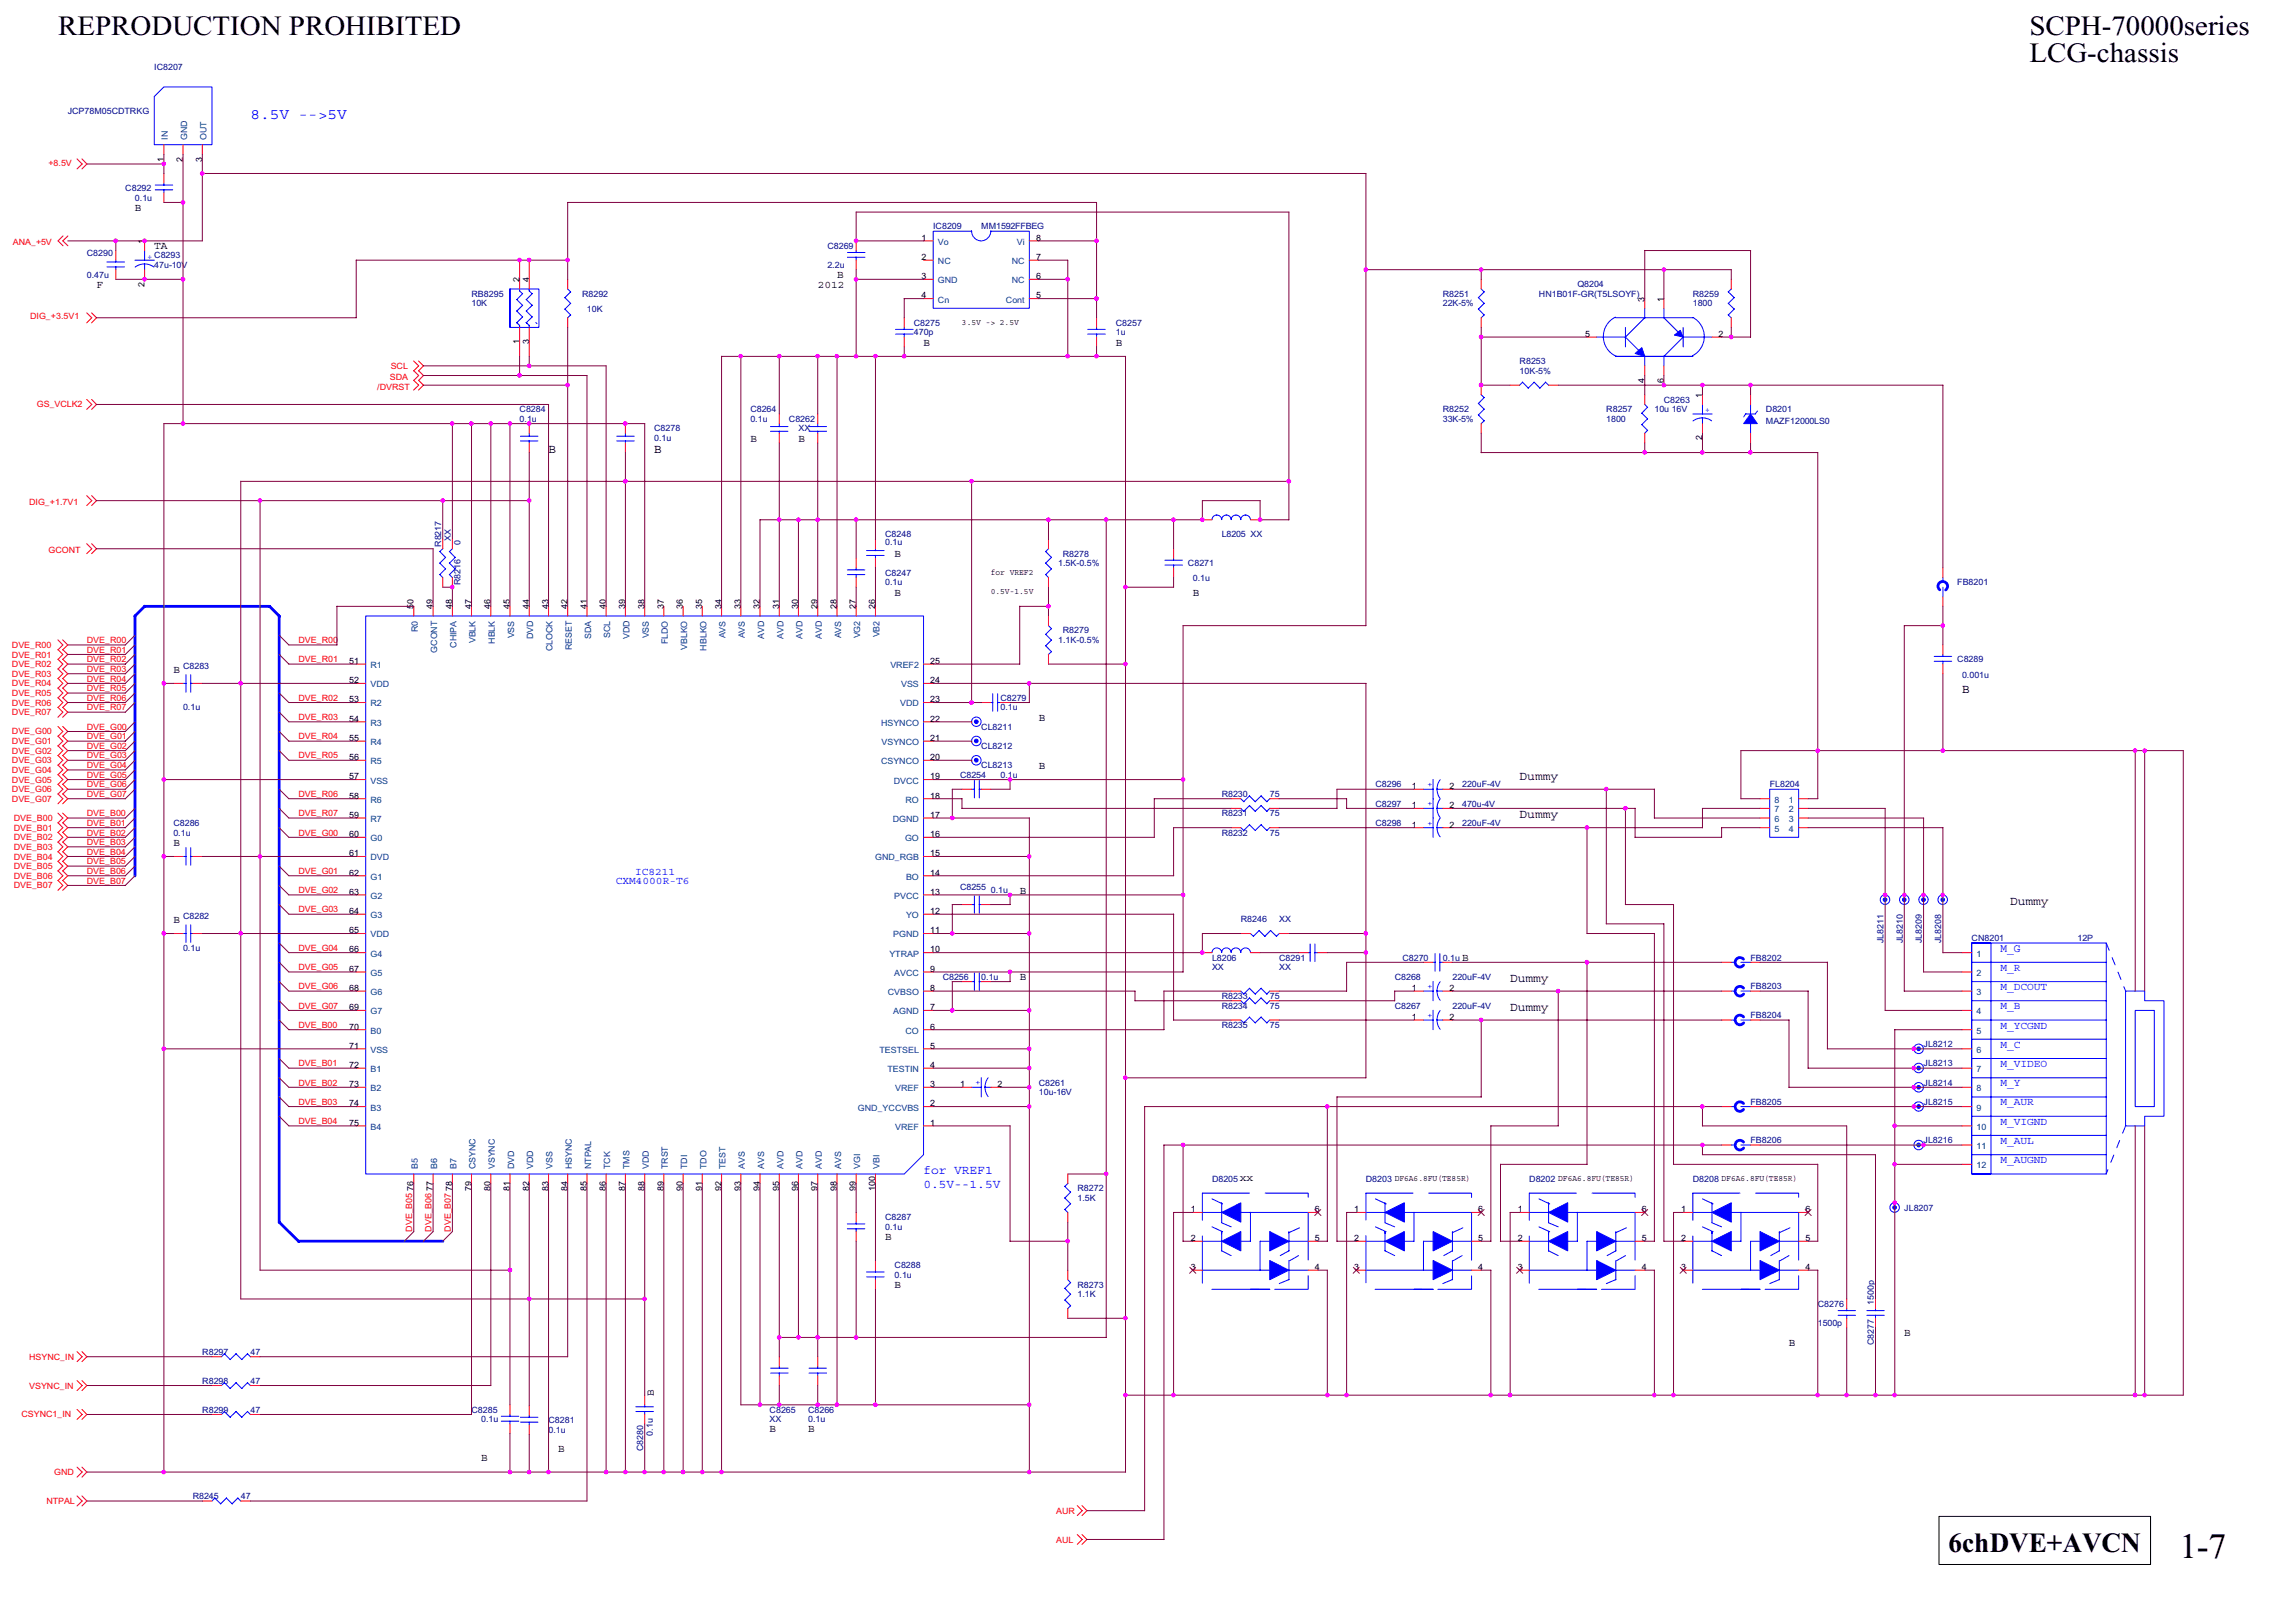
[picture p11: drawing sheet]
<svg xmlns="http://www.w3.org/2000/svg" width="420mm" height="297mm" viewBox="0 0 420 297" stroke-linecap="round" stroke-linejoin="round" font-family="sans-serif">
<defs><g id="words">
<text font-size="6.5" x="399" y="285.2">1-7</text>
<g font-size="5.1">
<text x="10.6" y="6.4">REPRODUCTION PROHIBITED</text>
<text x="371.5" y="6.4">SCPH-70000series</text>
<text x="371.5" y="11.3">LCG-chassis</text>
<text x="356.7" y="284">6chDVE+AVCN</text>
</g>
<text font-size="2.8" fill="#00f" x="45.8" y="21.7">8.5V --&gt;5V</text>
<g font-size="2.3">
<text x="100.4" y="82.9">B</text>
<text x="119.8" y="82.9">B</text>
<text x="359.2" y="126.9">B</text>
<text x="278.2" y="142.7">Dummy</text>
<text x="278.2" y="149.7">Dummy</text>
<text x="368" y="165.6">Dummy</text>
<text x="276.5" y="179.7">Dummy</text>
<text x="276.5" y="185">Dummy</text>
</g>
<g font-size="2.3" fill="#00f">
<text x="169.1" y="214.9">for VREF1</text>
<text x="169.1" y="217.4">0.5V--1.5V</text>
</g>
<text font-size="2.1" fill="#00f" x="366.2" y="174.3">M_G</text>
<g font-size="1.9">
<text x="24.7" y="38.6">B</text>
<text x="28.2" y="45.6">TA</text>
<text x="17.7" y="52.7">F</text>
<text x="149.7" y="52.7">2012</text>
<text x="153.2" y="50.9">B</text>
<text x="169.1" y="63.2">B</text>
<text x="204.3" y="63.2">B</text>
<text x="137.4" y="80.9">B</text>
<text x="146.2" y="80.9">B</text>
<text x="163.8" y="102">B</text>
<text x="163.8" y="109">B</text>
<text x="218.4" y="109">B</text>
<text x="31.7" y="123.1">B</text>
<text x="190.2" y="131.9">B</text>
<text x="190.2" y="140.7">B</text>
<text x="31.7" y="154.8">B</text>
<text x="186.7" y="163.6">B</text>
<text x="31.7" y="168.9">B</text>
<text x="186.7" y="179.4">B</text>
<text x="267.7" y="175.9">B</text>
<text x="227" y="216.1">xx</text>
<text x="162" y="227">B</text>
<text x="163.8" y="235.8">B</text>
<text x="348.6" y="244.6">B</text>
<text x="327.5" y="246.3">B</text>
<text x="119.7" y="255.5" transform="rotate(-90 119.7 255.5)">B</text>
<text x="140.9" y="262.2">B</text>
<text x="147.9" y="262.2">B</text>
<text x="88.1" y="267.5">B</text>
<text x="102.2" y="265.7">B</text>
</g>
<g font-size="1.9" fill="#00f">
<text x="112.7" y="161.8">CXM4000R-T6</text>
<text x="116.3" y="160.1">IC8211</text>
<text x="366.2" y="177.7">M_R</text>
<text x="366.2" y="181.2">M_DCOUT</text>
<text x="366.2" y="184.7">M_B</text>
<text x="366.2" y="188.2">M_YCGND</text>
<text x="366.2" y="191.7">M_C</text>
<text x="366.2" y="195.3">M_VIDEO</text>
<text x="366.2" y="198.8">M_Y</text>
<text x="366.2" y="202.3">M_AUR</text>
<text x="366.2" y="205.9">M_VIGND</text>
<text x="366.2" y="209.4">M_AUL</text>
<text x="366.2" y="212.9">M_AUGND</text>
</g>
<g font-size="1.6" fill="#000080">
<text x="28.2" y="12.8">IC8207</text>
<text x="12.4" y="20.9">JCP78M05CDTRKG</text>
<text x="22.9" y="35">C8292</text>
<text x="24.7" y="36.7">0.1u</text>
<text x="170.8" y="42">IC8209</text>
<text x="179.6" y="42">MM1592FFBEG</text>
<text x="15.9" y="46.9">C8290</text>
<text x="151.5" y="45.5">C8269</text>
<text x="15.9" y="50.8">0.47u</text>
<text x="28.2" y="49.1">47u-10V</text>
<text x="151.5" y="49.1">2.2u</text>
<text x="288.8" y="52.6">Q8204</text>
<text x="86.3" y="54.3">RB8295</text>
<text x="86.3" y="56.1">10K</text>
<text x="106.6" y="54.3">R8292</text>
<text x="107.5" y="57.1">10K</text>
<text x="167.3" y="59.6">C8275</text>
<text x="204.3" y="59.6">C8257</text>
<text x="264.1" y="54.3">R8251</text>
<text x="264.1" y="56.1">22K-5%</text>
<text x="281.7" y="54.3">HN1B01F-GR(T5LSOYF)</text>
<text x="309.9" y="54.3">R8259</text>
<text x="309.9" y="56.1">1800</text>
<text x="167.3" y="61.4">470p</text>
<text x="204.3" y="61.4">1u</text>
<text x="278.2" y="66.7">R8253</text>
<text x="278.2" y="68.4">10K-5%</text>
<text x="95.1" y="75.5">C8284</text>
<text x="95.1" y="77.2">0.1u</text>
<text x="137.4" y="75.5">C8264</text>
<text x="137.4" y="77.2">0.1u</text>
<text x="144.4" y="77.2">C8262</text>
<text x="264.1" y="75.5">R8252</text>
<text x="264.1" y="77.2">33K-5%</text>
<text x="294.1" y="75.5">R8257</text>
<text x="294.1" y="77.2">1800</text>
<text x="302.9" y="75.5">10u 16V</text>
<text x="304.6" y="73.7">C8263</text>
<text x="323.3" y="75.5">D8201</text>
<text x="323.3" y="77.6">MAZF12000LS0</text>
<text x="119.8" y="79">C8278</text>
<text x="119.8" y="80.7">0.1u</text>
<text x="146.2" y="79">XX</text>
<text x="80.8" y="100.1" transform="rotate(-90 80.8 100.1)">R8217</text>
<text x="82.5" y="99" transform="rotate(-90 82.5 99)">XX</text>
<text x="84.3" y="99.7" transform="rotate(-90 84.3 99.7)">0</text>
<text x="162" y="98.3">C8248</text>
<text x="162" y="99.7">0.1u</text>
<text x="194.6" y="101.9">R8278</text>
<text x="223.7" y="98.3">L8205 XX</text>
<text x="84.3" y="107.1" transform="rotate(-90 84.3 107.1)">R8216</text>
<text x="162" y="105.4">C8247</text>
<text x="162" y="107.1">0.1u</text>
<text x="193.7" y="103.6">1.5K-0.5%</text>
<text x="217.5" y="103.6">C8271</text>
<text x="218.4" y="106.4">0.1u</text>
<text x="358.3" y="107.1">FB8201</text>
<text x="193.7" y="117.7">1.1K-0.5%</text>
<text x="194.6" y="115.9">R8279</text>
<text x="33.5" y="122.5">C8283</text>
<text x="358.3" y="121.2">C8289</text>
<text x="359.2" y="124">0.001u</text>
<text x="33.5" y="130">0.1u</text>
<text x="183.1" y="128.3">C8279</text>
<text x="183.1" y="130">0.1u</text>
<text x="179.6" y="133.5">CL8211</text>
<text x="179.6" y="137.1">CL8212</text>
<text x="175.8" y="142.3">C8254</text>
<text x="179.6" y="140.6">CL8213</text>
<text x="183.1" y="142.3">0.1u</text>
<text x="223.7" y="145.9">R8230</text>
<text x="223.7" y="149.4">R8231</text>
<text x="232.5" y="145.9">75</text>
<text x="232.5" y="149.4">75</text>
<text x="251.8" y="147.6">C8297</text>
<text x="251.8" y="144.1">C8296</text>
<text x="267.7" y="147.6">470u-4V</text>
<text x="267.7" y="144.1">220uF-4V</text>
<text x="324" y="144.1">FL8204</text>
<text x="31.7" y="151.2">C8286</text>
<text x="31.7" y="152.9">0.1u</text>
<text x="223.7" y="152.9">R8232</text>
<text x="232.5" y="152.9">75</text>
<text x="251.8" y="151.2">C8298</text>
<text x="267.7" y="151.2">220uF-4V</text>
<text x="175.8" y="162.9">C8255</text>
<text x="181.4" y="163.5">0.1u</text>
<text x="33.5" y="168.2">C8282</text>
<text x="227.2" y="168.8">R8246</text>
<text x="234.2" y="168.8">XX</text>
<text x="344.8" y="172.6" transform="rotate(-90 344.8 172.6)">JL8211</text>
<text x="348.4" y="172.6" transform="rotate(-90 348.4 172.6)">JL8210</text>
<text x="351.9" y="172.6" transform="rotate(-90 351.9 172.6)">JL8209</text>
<text x="355.4" y="172.6" transform="rotate(-90 355.4 172.6)">JL8208</text>
<text x="361" y="172.3">CN8201</text>
<text x="380.3" y="172.3">12P</text>
<text x="33.5" y="174">0.1u</text>
<text x="172.6" y="179.3">C8256</text>
<text x="179.6" y="179.3">0.1u</text>
<text x="221.9" y="175.8">L8206</text>
<text x="221.9" y="177.6">XX</text>
<text x="234.2" y="175.8">C8291</text>
<text x="234.2" y="177.6">XX</text>
<text x="255.3" y="179.3">C8268</text>
<text x="256.7" y="175.8">C8270</text>
<text x="264.1" y="175.8">0.1u</text>
<text x="265.9" y="179.3">220uF-4V</text>
<text x="320.5" y="175.8">FB8202</text>
<text x="223.7" y="182.8">R8233</text>
<text x="223.7" y="184.6">R8234</text>
<text x="232.5" y="182.8">75</text>
<text x="232.5" y="184.6">75</text>
<text x="255.3" y="184.6">C8267</text>
<text x="265.9" y="184.6">220uF-4V</text>
<text x="320.5" y="181.1">FB8203</text>
<text x="223.7" y="188.1">R8235</text>
<text x="232.5" y="188.1">75</text>
<text x="320.5" y="186.4">FB8204</text>
<text x="352.2" y="191.6">JL8212</text>
<text x="352.2" y="195.2">JL8213</text>
<text x="190.2" y="198.7">C8261</text>
<text x="190.2" y="200.4">10u-16V</text>
<text x="320.5" y="202.2">FB8205</text>
<text x="352.2" y="202.2">JL8215</text>
<text x="352.2" y="198.7">JL8214</text>
<text x="320.5" y="209.2">FB8206</text>
<text x="352.2" y="209.2">JL8216</text>
<text x="197.3" y="218">R8272</text>
<text x="197.3" y="219.8">1.5K</text>
<text x="221.9" y="216.3">D8205</text>
<text x="250.1" y="216.3">D8203 DF6A6.8FU(TE85R)</text>
<text x="280" y="216.3">D8202 DF6A6.8FU(TE85R)</text>
<text x="309.9" y="216.3">D8208 DF6A6.8FU(TE85R)</text>
<text x="348.6" y="221.6">JL8207</text>
<text x="162" y="223.3">C8287</text>
<text x="162" y="225.1">0.1u</text>
<text x="163.8" y="232.1">C8288</text>
<text x="163.8" y="233.9">0.1u</text>
<text x="197.3" y="235.6">R8273</text>
<text x="197.3" y="237.4">1.1K</text>
<text x="332.8" y="239.2">C8276</text>
<text x="343.1" y="238.8" transform="rotate(-90 343.1 238.8)">1500p</text>
<text x="332.8" y="242.7">1500p</text>
<text x="37" y="248">R8297</text>
<text x="45.8" y="248">47</text>
<text x="343.1" y="246.2" transform="rotate(-90 343.1 246.2)">C8277</text>
<text x="37" y="253.2">R8298</text>
<text x="45.8" y="253.2">47</text>
<text x="37" y="258.5">R8299</text>
<text x="45.8" y="258.5">47</text>
<text x="86.3" y="258.5">C8285</text>
<text x="88.1" y="260.3">0.1u</text>
<text x="100.4" y="260.5">C8281</text>
<text x="100.4" y="262.2">0.1u</text>
<text x="119.5" y="262.7" transform="rotate(-90 119.5 262.7)">0.1u</text>
<text x="140.9" y="258.5">C8265</text>
<text x="140.9" y="260.3">XX</text>
<text x="147.9" y="258.5">C8266</text>
<text x="147.9" y="260.3">0.1u</text>
<text x="117.7" y="265.6" transform="rotate(-90 117.7 265.6)">C8280</text>
<text x="35.3" y="274.4">R8245</text>
<text x="44.1" y="274.4">47</text>
</g>
<g font-size="1.6">
<text x="30" y="29.6" transform="rotate(-90 30 29.6)">1</text>
<text x="33.5" y="29.6" transform="rotate(-90 33.5 29.6)">2</text>
<text x="37" y="29.6" transform="rotate(-90 37 29.6)">3</text>
<text x="26.4" y="44.6" transform="rotate(-90 26.4 44.6)">1</text>
<text x="168.7" y="44.1">1</text>
<text x="168.7" y="47.6">2</text>
<text x="189.7" y="47.6">7</text>
<text x="189.7" y="44.1">8</text>
<text x="26.4" y="52.4" transform="rotate(-90 26.4 52.4)">2</text>
<text x="95.1" y="51.7" transform="rotate(-90 95.1 51.7)">2</text>
<text x="96.9" y="51.7" transform="rotate(-90 96.9 51.7)">4</text>
<text x="168.7" y="51.1">3</text>
<text x="189.7" y="51.1">6</text>
<text x="168.7" y="54.6">4</text>
<text x="176.1" y="59.4">3.5V -&gt; 2.5V</text>
<text x="189.7" y="54.6">5</text>
<text x="301.1" y="55.2" transform="rotate(-90 301.1 55.2)">3</text>
<text x="304.6" y="55.2" transform="rotate(-90 304.6 55.2)">1</text>
<text x="95.1" y="63" transform="rotate(-90 95.1 63)">1</text>
<text x="96.9" y="63" transform="rotate(-90 96.9 63)">3</text>
<text x="290.2" y="61.7">5</text>
<text x="314.6" y="61.7">2</text>
<text x="301.1" y="70" transform="rotate(-90 301.1 70)">4</text>
<text x="304.6" y="70" transform="rotate(-90 304.6 70)">6</text>
<text x="311.7" y="72.8" transform="rotate(-90 311.7 72.8)">1</text>
<text x="311.7" y="80.6" transform="rotate(-90 311.7 80.6)">2</text>
<text x="181.4" y="105.2">for VREF2</text>
<text x="75.7" y="111.5" transform="rotate(-90 75.7 111.5)">50</text>
<text x="79.3" y="111.5" transform="rotate(-90 79.3 111.5)">49</text>
<text x="82.8" y="111.5" transform="rotate(-90 82.8 111.5)">48</text>
<text x="86.3" y="111.5" transform="rotate(-90 86.3 111.5)">47</text>
<text x="89.8" y="111.5" transform="rotate(-90 89.8 111.5)">46</text>
<text x="93.3" y="111.5" transform="rotate(-90 93.3 111.5)">45</text>
<text x="96.9" y="111.5" transform="rotate(-90 96.9 111.5)">44</text>
<text x="100.4" y="111.5" transform="rotate(-90 100.4 111.5)">43</text>
<text x="103.9" y="111.5" transform="rotate(-90 103.9 111.5)">42</text>
<text x="107.4" y="111.5" transform="rotate(-90 107.4 111.5)">41</text>
<text x="110.9" y="111.5" transform="rotate(-90 110.9 111.5)">40</text>
<text x="114.5" y="111.5" transform="rotate(-90 114.5 111.5)">39</text>
<text x="118" y="111.5" transform="rotate(-90 118 111.5)">38</text>
<text x="121.5" y="111.5" transform="rotate(-90 121.5 111.5)">37</text>
<text x="125" y="111.5" transform="rotate(-90 125 111.5)">36</text>
<text x="128.5" y="111.5" transform="rotate(-90 128.5 111.5)">35</text>
<text x="132.1" y="111.5" transform="rotate(-90 132.1 111.5)">34</text>
<text x="135.6" y="111.5" transform="rotate(-90 135.6 111.5)">33</text>
<text x="139.1" y="111.5" transform="rotate(-90 139.1 111.5)">32</text>
<text x="142.6" y="111.5" transform="rotate(-90 142.6 111.5)">31</text>
<text x="146.1" y="111.5" transform="rotate(-90 146.1 111.5)">30</text>
<text x="149.7" y="111.5" transform="rotate(-90 149.7 111.5)">29</text>
<text x="153.2" y="111.5" transform="rotate(-90 153.2 111.5)">28</text>
<text x="156.7" y="111.5" transform="rotate(-90 156.7 111.5)">27</text>
<text x="160.2" y="111.5" transform="rotate(-90 160.2 111.5)">26</text>
<text x="181.4" y="108.8">0.5V-1.5V</text>
<text x="63.9" y="121.5">51</text>
<text x="63.9" y="125">52</text>
<text x="170.3" y="121.5">25</text>
<text x="170.3" y="125">24</text>
<text x="63.9" y="128.5">53</text>
<text x="170.3" y="128.5">23</text>
<text x="63.9" y="132.1">54</text>
<text x="63.9" y="135.6">55</text>
<text x="170.3" y="132.1">22</text>
<text x="170.3" y="135.6">21</text>
<text x="63.9" y="139.1">56</text>
<text x="63.9" y="142.6">57</text>
<text x="170.3" y="139.1">20</text>
<text x="170.3" y="142.6">19</text>
<text x="63.9" y="146.2">58</text>
<text x="63.9" y="149.7">59</text>
<text x="170.3" y="146.2">18</text>
<text x="170.3" y="149.7">17</text>
<text x="258.5" y="147.9">1</text>
<text x="258.5" y="144.4">1</text>
<text x="265.4" y="147.9">2</text>
<text x="265.4" y="144.4">2</text>
<text x="63.9" y="153.2">60</text>
<text x="170.3" y="153.2">16</text>
<text x="258.5" y="151.5">1</text>
<text x="265.4" y="151.5">2</text>
<text x="63.9" y="156.7">61</text>
<text x="63.9" y="160.3">62</text>
<text x="170.3" y="156.7">15</text>
<text x="170.3" y="160.3">14</text>
<text x="63.9" y="163.8">63</text>
<text x="63.9" y="167.3">64</text>
<text x="170.3" y="163.8">13</text>
<text x="170.3" y="167.3">12</text>
<text x="63.9" y="170.8">65</text>
<text x="170.3" y="170.8">11</text>
<text x="63.9" y="174.3">66</text>
<text x="63.9" y="177.9">67</text>
<text x="170.3" y="174.3">10</text>
<text x="170.3" y="177.9">9</text>
<text x="63.9" y="181.4">68</text>
<text x="63.9" y="184.9">69</text>
<text x="170.3" y="181.4">8</text>
<text x="170.3" y="184.9">7</text>
<text x="258.5" y="181.4">1</text>
<text x="265.4" y="181.4">2</text>
<text x="63.9" y="188.4">70</text>
<text x="63.9" y="191.9">71</text>
<text x="170.3" y="188.4">6</text>
<text x="170.3" y="191.9">5</text>
<text x="258.5" y="186.7">1</text>
<text x="265.4" y="186.7">2</text>
<text x="63.9" y="195.5">72</text>
<text x="170.3" y="195.5">4</text>
<text x="63.9" y="199">73</text>
<text x="63.9" y="202.5">74</text>
<text x="170.3" y="199">3</text>
<text x="170.3" y="202.5">2</text>
<text x="175.8" y="199">1</text>
<text x="182.6" y="199">2</text>
<text x="63.9" y="206">75</text>
<text x="170.3" y="206">1</text>
<text x="75.7" y="217.9" transform="rotate(-90 75.7 217.9)">76</text>
<text x="79.3" y="217.9" transform="rotate(-90 79.3 217.9)">77</text>
<text x="82.8" y="217.9" transform="rotate(-90 82.8 217.9)">78</text>
<text x="86.3" y="217.9" transform="rotate(-90 86.3 217.9)">79</text>
<text x="89.8" y="217.9" transform="rotate(-90 89.8 217.9)">80</text>
<text x="93.3" y="217.9" transform="rotate(-90 93.3 217.9)">81</text>
<text x="96.9" y="217.9" transform="rotate(-90 96.9 217.9)">82</text>
<text x="100.4" y="217.9" transform="rotate(-90 100.4 217.9)">83</text>
<text x="103.9" y="217.9" transform="rotate(-90 103.9 217.9)">84</text>
<text x="107.4" y="217.9" transform="rotate(-90 107.4 217.9)">85</text>
<text x="110.9" y="217.9" transform="rotate(-90 110.9 217.9)">86</text>
<text x="114.5" y="217.9" transform="rotate(-90 114.5 217.9)">87</text>
<text x="118" y="217.9" transform="rotate(-90 118 217.9)">88</text>
<text x="121.5" y="217.9" transform="rotate(-90 121.5 217.9)">89</text>
<text x="125" y="217.9" transform="rotate(-90 125 217.9)">90</text>
<text x="128.5" y="217.9" transform="rotate(-90 128.5 217.9)">91</text>
<text x="132.1" y="217.9" transform="rotate(-90 132.1 217.9)">92</text>
<text x="135.6" y="217.9" transform="rotate(-90 135.6 217.9)">93</text>
<text x="139.1" y="217.9" transform="rotate(-90 139.1 217.9)">94</text>
<text x="142.6" y="217.9" transform="rotate(-90 142.6 217.9)">95</text>
<text x="146.1" y="217.9" transform="rotate(-90 146.1 217.9)">96</text>
<text x="149.7" y="217.9" transform="rotate(-90 149.7 217.9)">97</text>
<text x="153.2" y="217.9" transform="rotate(-90 153.2 217.9)">98</text>
<text x="156.7" y="217.9" transform="rotate(-90 156.7 217.9)">99</text>
<text x="160.2" y="217.9" transform="rotate(-90 160.2 217.9)">100</text>
<text x="218" y="221.9">1</text>
<text x="240.7" y="221.9">6</text>
<text x="247.9" y="221.9">1</text>
<text x="270.6" y="221.9">6</text>
<text x="277.8" y="221.9">1</text>
<text x="300.6" y="221.9">6</text>
<text x="307.8" y="221.9">1</text>
<text x="330.5" y="221.9">6</text>
<text x="218" y="227.1">2</text>
<text x="240.7" y="227.1">5</text>
<text x="247.9" y="227.1">2</text>
<text x="270.6" y="227.1">5</text>
<text x="277.8" y="227.1">2</text>
<text x="300.6" y="227.1">5</text>
<text x="307.8" y="227.1">2</text>
<text x="330.5" y="227.1">5</text>
<text x="218" y="232.4">3</text>
<text x="240.7" y="232.4">4</text>
<text x="247.9" y="232.4">3</text>
<text x="270.6" y="232.4">4</text>
<text x="277.8" y="232.4">3</text>
<text x="300.6" y="232.4">4</text>
<text x="307.8" y="232.4">3</text>
<text x="330.5" y="232.4">4</text>
</g>
<g font-size="1.6" fill="#004080">
<text x="30.8" y="25.6" transform="rotate(-90 30.8 25.6)">IN</text>
<text x="34.3" y="25.6" transform="rotate(-90 34.3 25.6)">GND</text>
<text x="37.8" y="25.6" transform="rotate(-90 37.8 25.6)">OUT</text>
<text x="171.7" y="44.8">Vo</text>
<text x="186.1" y="44.8">Vi</text>
<text x="171.7" y="48.3">NC</text>
<text x="171.7" y="51.8">GND</text>
<text x="185.2" y="51.8">NC</text>
<text x="185.2" y="48.3">NC</text>
<text x="171.7" y="55.4">Cn</text>
<text x="184.2" y="55.4">Cont</text>
<text x="76.5" y="115.7" transform="rotate(-90 76.5 115.7)">R0</text>
<text x="80" y="119.4" transform="rotate(-90 80 119.4)">GCONT</text>
<text x="83.6" y="118.5" transform="rotate(-90 83.6 118.5)">CHIPA</text>
<text x="87.1" y="117.7" transform="rotate(-90 87.1 117.7)">VBLK</text>
<text x="90.6" y="117.8" transform="rotate(-90 90.6 117.8)">HBLK</text>
<text x="94.1" y="116.8" transform="rotate(-90 94.1 116.8)">VSS</text>
<text x="97.6" y="117" transform="rotate(-90 97.6 117)">DVD</text>
<text x="101.2" y="119.2" transform="rotate(-90 101.2 119.2)">CLOCK</text>
<text x="104.7" y="119" transform="rotate(-90 104.7 119)">RESET</text>
<text x="108.2" y="116.9" transform="rotate(-90 108.2 116.9)">SDA</text>
<text x="111.7" y="116.7" transform="rotate(-90 111.7 116.7)">SCL</text>
<text x="115.2" y="117" transform="rotate(-90 115.2 117)">VDD</text>
<text x="118.8" y="116.8" transform="rotate(-90 118.8 116.8)">VSS</text>
<text x="122.3" y="117.9" transform="rotate(-90 122.3 117.9)">FLDO</text>
<text x="125.8" y="119" transform="rotate(-90 125.8 119)">VBLKO</text>
<text x="129.3" y="119.1" transform="rotate(-90 129.3 119.1)">HBLKO</text>
<text x="132.8" y="116.8" transform="rotate(-90 132.8 116.8)">AVS</text>
<text x="136.4" y="116.8" transform="rotate(-90 136.4 116.8)">AVS</text>
<text x="139.9" y="116.9" transform="rotate(-90 139.9 116.9)">AVD</text>
<text x="143.4" y="116.9" transform="rotate(-90 143.4 116.9)">AVD</text>
<text x="146.9" y="116.9" transform="rotate(-90 146.9 116.9)">AVD</text>
<text x="150.5" y="116.9" transform="rotate(-90 150.5 116.9)">AVD</text>
<text x="154" y="116.8" transform="rotate(-90 154 116.8)">AVS</text>
<text x="157.5" y="116.8" transform="rotate(-90 157.5 116.8)">VG2</text>
<text x="161" y="116.7" transform="rotate(-90 161 116.7)">VB2</text>
<text x="67.8" y="122.3">R1</text>
<text x="67.8" y="125.8">VDD</text>
<text x="163" y="122.3">VREF2</text>
<text x="165" y="125.8">VSS</text>
<text x="67.8" y="129.3">R2</text>
<text x="164.8" y="129.3">VDD</text>
<text x="67.8" y="132.8">R3</text>
<text x="67.8" y="136.4">R4</text>
<text x="161.3" y="132.8">HSYNCO</text>
<text x="161.4" y="136.4">VSYNCO</text>
<text x="67.8" y="139.9">R5</text>
<text x="67.8" y="143.4">VSS</text>
<text x="161.3" y="139.9">CSYNCO</text>
<text x="163.6" y="143.4">DVCC</text>
<text x="67.8" y="146.9">R6</text>
<text x="165.8" y="146.9">RO</text>
<text x="324.9" y="148.7">7</text>
<text x="324.9" y="146.9">8</text>
<text x="327.5" y="146.9">1</text>
<text x="327.5" y="148.7">2</text>
<text x="67.8" y="150.4">R7</text>
<text x="67.8" y="154">G0</text>
<text x="163.4" y="150.4">DGND</text>
<text x="165.7" y="154">GO</text>
<text x="324.9" y="152.2">5</text>
<text x="324.9" y="150.4">6</text>
<text x="327.5" y="150.4">3</text>
<text x="327.5" y="152.2">4</text>
<text x="67.8" y="157.5">DVD</text>
<text x="67.8" y="161">G1</text>
<text x="160.2" y="157.5">GND_RGB</text>
<text x="165.9" y="161">BO</text>
<text x="67.8" y="164.5">G2</text>
<text x="163.7" y="164.5">PVCC</text>
<text x="67.8" y="168">G3</text>
<text x="67.8" y="171.6">VDD</text>
<text x="163.5" y="171.6">PGND</text>
<text x="165.9" y="168">YO</text>
<text x="67.8" y="175.1">G4</text>
<text x="67.8" y="178.6">G5</text>
<text x="162.8" y="175.1">YTRAP</text>
<text x="163.7" y="178.6">AVCC</text>
<text x="361.8" y="175.1">1</text>
<text x="361.8" y="178.6">2</text>
<text x="67.8" y="182.1">G6</text>
<text x="67.8" y="185.6">G7</text>
<text x="162.5" y="182.1">CVBSO</text>
<text x="163.5" y="185.6">AGND</text>
<text x="361.8" y="182.1">3</text>
<text x="361.8" y="185.6">4</text>
<text x="67.8" y="189.2">B0</text>
<text x="165.8" y="189.2">CO</text>
<text x="361.8" y="189.2">5</text>
<text x="67.8" y="192.7">VSS</text>
<text x="67.8" y="196.2">B1</text>
<text x="161" y="192.7">TESTSEL</text>
<text x="162.5" y="196.2">TESTIN</text>
<text x="361.8" y="192.7">6</text>
<text x="361.8" y="196.2">7</text>
<text x="67.8" y="199.7">B2</text>
<text x="67.8" y="203.2">B3</text>
<text x="157.1" y="203.2">GND_YCCVBS</text>
<text x="163.9" y="199.7">VREF</text>
<text x="361.8" y="199.7">8</text>
<text x="361.8" y="203.2">9</text>
<text x="67.8" y="206.8">B4</text>
<text x="163.9" y="206.8">VREF</text>
<text x="361.8" y="206.8">10</text>
<text x="76.5" y="214" transform="rotate(-90 76.5 214)">B5</text>
<text x="80" y="214" transform="rotate(-90 80 214)">B6</text>
<text x="83.6" y="214" transform="rotate(-90 83.6 214)">B7</text>
<text x="87.1" y="214" transform="rotate(-90 87.1 214)">CSYNC</text>
<text x="90.6" y="214" transform="rotate(-90 90.6 214)">VSYNC</text>
<text x="94.1" y="214" transform="rotate(-90 94.1 214)">DVD</text>
<text x="97.6" y="214" transform="rotate(-90 97.6 214)">VDD</text>
<text x="101.2" y="214" transform="rotate(-90 101.2 214)">VSS</text>
<text x="104.7" y="214" transform="rotate(-90 104.7 214)">HSYNC</text>
<text x="108.2" y="214" transform="rotate(-90 108.2 214)">NTPAL</text>
<text x="111.7" y="214" transform="rotate(-90 111.7 214)">TCK</text>
<text x="115.2" y="214" transform="rotate(-90 115.2 214)">TMS</text>
<text x="118.8" y="214" transform="rotate(-90 118.8 214)">VDD</text>
<text x="122.3" y="214" transform="rotate(-90 122.3 214)">TRST</text>
<text x="125.8" y="214" transform="rotate(-90 125.8 214)">TDI</text>
<text x="129.3" y="214" transform="rotate(-90 129.3 214)">TDO</text>
<text x="132.8" y="214" transform="rotate(-90 132.8 214)">TEST</text>
<text x="136.4" y="214" transform="rotate(-90 136.4 214)">AVS</text>
<text x="139.9" y="214" transform="rotate(-90 139.9 214)">AVS</text>
<text x="143.4" y="214" transform="rotate(-90 143.4 214)">AVD</text>
<text x="146.9" y="214" transform="rotate(-90 146.9 214)">AVD</text>
<text x="150.5" y="214" transform="rotate(-90 150.5 214)">AVD</text>
<text x="154" y="214" transform="rotate(-90 154 214)">AVS</text>
<text x="157.5" y="214" transform="rotate(-90 157.5 214)">VGI</text>
<text x="161" y="214" transform="rotate(-90 161 214)">VBI</text>
<text x="361.8" y="210.3">11</text>
<text x="361.8" y="213.8">12</text>
</g>
<g font-size="1.6" fill="#f00">
<text x="8.9" y="30.4">+8.5V</text>
<text x="2.3" y="44.8">ANA_+5V</text>
<text x="5.5" y="58.4">DIG_+3.5V1</text>
<text x="69.1" y="71.4">/DVRST</text>
<text x="71.4" y="69.5">SDA</text>
<text x="71.5" y="67.5">SCL</text>
<text x="6.7" y="74.6">GS_VCLK2</text>
<text x="5.3" y="92.3">DIG_+1.7V1</text>
<text x="8.9" y="101.2">GCONT</text>
<text x="2.2" y="118.6">DVE_R00</text>
<text x="15.9" y="117.7">DVE_R00</text>
<text x="15.9" y="119.5">DVE_R01</text>
<text x="54.6" y="117.7">DVE_R00</text>
<text x="2.2" y="120.3">DVE_R01</text>
<text x="2.2" y="122.1">DVE_R02</text>
<text x="2.2" y="123.9">DVE_R03</text>
<text x="2.2" y="125.6">DVE_R04</text>
<text x="15.9" y="123">DVE_R03</text>
<text x="15.9" y="121.2">DVE_R02</text>
<text x="15.9" y="124.7">DVE_R04</text>
<text x="54.6" y="121.2">DVE_R01</text>
<text x="2.2" y="127.4">DVE_R05</text>
<text x="2.2" y="129.1">DVE_R06</text>
<text x="2.2" y="130.9">DVE_R07</text>
<text x="15.9" y="128.3">DVE_R06</text>
<text x="15.9" y="126.5">DVE_R05</text>
<text x="15.9" y="130">DVE_R07</text>
<text x="54.6" y="128.3">DVE_R02</text>
<text x="54.6" y="131.8">DVE_R03</text>
<text x="2.2" y="134.4">DVE_G00</text>
<text x="2.2" y="136.2">DVE_G01</text>
<text x="2.2" y="137.9">DVE_G02</text>
<text x="15.9" y="137.1">DVE_G02</text>
<text x="15.9" y="135.3">DVE_G01</text>
<text x="15.9" y="133.5">DVE_G00</text>
<text x="54.6" y="135.3">DVE_R04</text>
<text x="2.2" y="139.7">DVE_G03</text>
<text x="2.2" y="141.5">DVE_G04</text>
<text x="2.2" y="143.2">DVE_G05</text>
<text x="15.9" y="142.3">DVE_G05</text>
<text x="15.9" y="138.8">DVE_G03</text>
<text x="15.9" y="140.6">DVE_G04</text>
<text x="54.6" y="138.8">DVE_R05</text>
<text x="2.2" y="145">DVE_G06</text>
<text x="2.2" y="146.8">DVE_G07</text>
<text x="15.9" y="145.9">DVE_G07</text>
<text x="15.9" y="144.1">DVE_G06</text>
<text x="15.9" y="149.4">DVE_B00</text>
<text x="54.6" y="149.4">DVE_R07</text>
<text x="54.6" y="145.9">DVE_R06</text>
<text x="2.5" y="150.3">DVE_B00</text>
<text x="2.5" y="152">DVE_B01</text>
<text x="2.5" y="153.8">DVE_B02</text>
<text x="2.5" y="155.6">DVE_B03</text>
<text x="15.9" y="154.7">DVE_B03</text>
<text x="15.9" y="152.9">DVE_B02</text>
<text x="15.9" y="151.2">DVE_B01</text>
<text x="54.6" y="152.9">DVE_G00</text>
<text x="2.5" y="157.3">DVE_B04</text>
<text x="2.5" y="159.1">DVE_B05</text>
<text x="2.5" y="160.8">DVE_B06</text>
<text x="15.9" y="161.7">DVE_B07</text>
<text x="15.9" y="160">DVE_B06</text>
<text x="15.9" y="158.2">DVE_B05</text>
<text x="15.9" y="156.4">DVE_B04</text>
<text x="54.6" y="160">DVE_G01</text>
<text x="2.5" y="162.6">DVE_B07</text>
<text x="54.6" y="167">DVE_G03</text>
<text x="54.6" y="163.5">DVE_G02</text>
<text x="54.6" y="177.6">DVE_G05</text>
<text x="54.6" y="174">DVE_G04</text>
<text x="54.6" y="184.6">DVE_G07</text>
<text x="54.6" y="181.1">DVE_G06</text>
<text x="54.6" y="188.1">DVE_B00</text>
<text x="54.6" y="195.2">DVE_B01</text>
<text x="54.6" y="198.7">DVE_B02</text>
<text x="54.6" y="202.2">DVE_B03</text>
<text x="54.6" y="205.7">DVE_B04</text>
<text x="75.5" y="225.4" transform="rotate(-90 75.5 225.4)">DVE_B05</text>
<text x="79" y="225.4" transform="rotate(-90 79 225.4)">DVE_B06</text>
<text x="82.5" y="225.4" transform="rotate(-90 82.5 225.4)">DVE_B07</text>
<text x="5.3" y="248.8">HSYNC_IN</text>
<text x="5.3" y="254.1">VSYNC_IN</text>
<text x="3.9" y="259.4">CSYNC1_IN</text>
<text x="9.9" y="270">GND</text>
<text x="8.5" y="275.3">NTPAL</text>
<text x="193.4" y="277">AUR</text>
<text x="193.4" y="282.3">AUL</text>
</g>
<g font-size="1.6" fill="#00f">
<text x="27" y="47.3">+ C8293</text>
<text x="312.2" y="75.5">+</text>
<text x="262.1" y="147.6" transform="rotate(-90 262.1 147.6)">+</text>
<text x="262.1" y="144.1" transform="rotate(-90 262.1 144.1)">+</text>
<text x="262.1" y="151.1" transform="rotate(-90 262.1 151.1)">+</text>
<text x="262.1" y="181.1" transform="rotate(-90 262.1 181.1)">+</text>
<text x="262.1" y="186.3" transform="rotate(-90 262.1 186.3)">+</text>
<text x="179.4" y="198.7" transform="rotate(-90 179.4 198.7)">+</text>
</g>
</g></defs>
<path d="M26.5 111h22.9M26.5 110.9l-1.8 1.8v47.6M49.3 111l1.8 1.8M51.1 112.7v111M355.1 107.9a.87 .87 0 0 1 0-1.2 .87 .87 0 0 1 1.2 0 .87 .87 0 0 1-.1 1.3M319.2 175.6a.86 .86 0 0 0-1.3-.1 .86 .86 0 0 0 0 1.2 .86 .86 0 0 0 1.3-.1M319.2 186.1a.87 .87 0 0 0-1.3 0 .87 .87 0 0 0 .1 1.2 .87 .87 0 0 0 1.2-.1M319.2 180.9a.87 .87 0 0 0-1.3-.1 .87 .87 0 0 0 .1 1.3 .87 .87 0 0 0 1.2-.2M319.2 202a.86 .86 0 0 0-1.3-.1 .86 .86 0 0 0 0 1.2 .86 .86 0 0 0 1.3-.1M319.2 209a.87 .87 0 0 0-1.3 0 .87 .87 0 0 0 .1 1.2 .87 .87 0 0 0 1.2-.1M51.1 223.7l3.6 3.5M54.6 227.2h26.5" fill="none" stroke="#00f" stroke-width=".51"/>
<path d="M355 277.5h38.7v8.8h-38.7z" fill="none" stroke="#000" stroke-width=".18"/>
<g fill="none" stroke="#f00" stroke-width=".18">
<path d="M14.1 29.1l.9 .9-.9 .9M15 29.1l.9 .9-.9 .9M30 26.5v1.7M30 31.8v1.7M30 35.3v1.7M33.5 26.5v1.7M37 26.5v1.7M11.5 43.2l-.9 .9 .9 .9M12.4 43.2l-.9 .9 .9 .9M15.9 57.3l.9 .9-.9 .9M16.8 57.3l.9 .9-.9 .9M21.2 45.9v1.7"/>
<path d="M21.2 49.4v1.7M26.5 44.1v1.8M26.5 49.4v1.7M95.1 47.6v5.3M95.1 59.9v5.3M96.9 47.6v5.3M96.9 59.9v5.3M103.9 51.1v1.8M103.9 58.2v1.7M156.7 44.1v1.8M156.7 47.6v1.8M165.5 58.2v1.7"/>
<path d="M169.1 44.1h1.7M169.1 47.6h1.7M169.1 51.1h1.7M169.1 54.7h1.7M188.4 44.1h1.8M188.4 47.6h1.8M188.4 51.1h1.8M188.4 54.7h1.8M200.8 58.2v1.7M271.2 51.1v1.8M271.2 58.2v1.7M301.1 54.7v1.7"/>
<path d="M304.6 54.7v1.7M317 51.1v1.8M317 58.2v1.7M15.9 73.1l.9 .9-.9 .9M16.8 73.1l.9 .9-.9 .9M75.7 69.6l1 .9-1 .9M75.7 67.8l1 .9-1 1M75.7 66.1l1 .9-1 .9M76.6 69.6l.9 .9-.9 .9M76.6 67.8l.9 .9-.9 1M76.6 66.1l.9 .9-.9 .9M96.9 77.5v1.8"/>
<path d="M114.5 77.5v1.8M142.7 75.8v1.7M142.7 79.3v1.8M149.7 75.8v1.7M149.7 79.3v1.8M165.5 61.7v1.8M200.8 61.7v1.8M271.2 70.5v1.8M271.2 77.5v1.8M276.5 70.5h1.7M283.5 70.5h1.8M290.5 61.7h1.8"/>
<path d="M301.1 67v1.7M301.1 72.3v1.7M301.1 79.3v1.8M304.6 67v1.7M311.7 72.3v1.7M311.7 77.5v1.8M313.4 61.7h1.8M320.5 72.3v1.7M320.5 79.3v1.8M15.9 90.7l.9 .9-.9 .9M15.9 99.5l.9 .9-.9 .9M16.8 90.7l.9 .9-.9 .9"/>
<path d="M16.8 99.5l.9 .9-.9 .9M81.1 98.7v1.7M82.8 98.7v1.7M96.9 81.1v1.7M114.5 81.1v1.7M160.3 98.7v1.7M192 98.7v1.7M220.1 95.1h1.8M228.9 95.1h1.8M10.6 117.1l.9 .9-.9 .9M10.6 118.9l.9 .9-.9 .9M11.5 117.1l.9 .9-.9 .9"/>
<path d="M11.5 118.9l.9 .9-.9 .9M75.8 111v1.7M79.3 111v1.7M81.1 105.7v1.8M82.8 105.7v1.8M82.8 111v1.7M86.3 111v1.7M89.9 111v1.7M93.4 111v1.7M96.9 111v1.7M100.4 111v1.7M103.9 111v1.7"/>
<path d="M107.5 111v1.7M111 111v1.7M114.5 111v1.7M118 111v1.7M121.5 111v1.7M125.1 111v1.7M128.6 111v1.7M132.1 111v1.7M135.6 111v1.7M139.1 111v1.7M142.7 111v1.7M146.2 111v1.7"/>
<path d="M149.7 111v1.7M153.2 111v1.7M156.7 102.2v1.7M156.7 105.7v1.8M156.7 111v1.7M160.3 102.2v1.7M160.3 111v1.7M192 105.7v1.8M192 112.7v1.8M192 119.8v1.7M214.9 100.4v1.8M214.9 103.9v1.8"/>
<path d="M355.7 103.9v1.8M355.7 109.2v1.8M355.7 118v1.8M10.6 132.9l.9 1-.9 .9M10.6 120.6l.9 .9-.9 1M10.6 122.4l.9 .9-.9 .9M10.6 124.1l.9 1-.9 .9M10.6 125.9l.9 .9-.9 .9M10.6 127.7l.9 .9-.9 .9M10.6 129.4l.9 .9-.9 1M10.6 134.7l.9 .9-.9 .9M10.6 136.5l.9 .9-.9 .9"/>
<path d="M10.6 138.2l.9 .9-.9 1M11.5 120.6l.9 .9-.9 1M11.5 122.4l.9 .9-.9 .9M11.5 124.1l.9 1-.9 .9M11.5 125.9l.9 .9-.9 .9M11.5 127.7l.9 .9-.9 .9M11.5 129.4l.9 .9-.9 1M11.5 132.9l.9 1-.9 .9M11.5 134.7l.9 .9-.9 .9M11.5 136.5l.9 .9-.9 .9M11.5 138.2l.9 .9-.9 1M31.7 125.1h1.8"/>
<path d="M35.3 125.1h1.7M65.2 121.5h1.8M65.2 125.1h1.8M65.2 128.6h1.8M65.2 132.1h1.8M65.2 135.6h1.8M65.2 139.1h1.8M169.1 121.5h1.7M169.1 125.1h1.7M169.1 128.6h1.7M169.1 132.1h1.7M169.1 135.6h1.7"/>
<path d="M169.1 139.1h1.7M177.9 132.1h.1M177.9 135.6h.1M177.9 139.1h.1M179.6 128.6h1.8M183.1 128.6h1.8M355.7 121.5v1.8M10.6 140l.9 .9-.9 .9M10.6 141.7l.9 1-.9 .9M10.6 143.5l.9 .9-.9 .9M10.6 145.3l.9 .9-.9 .9M10.6 148.8l.9 .9-.9 .9"/>
<path d="M10.6 150.6l.9 .9-.9 .9M10.6 152.3l.9 .9-.9 .9M10.6 154.1l.9 .9-.9 .9M10.6 155.9l.9 .9-.9 .9M10.6 157.6l.9 .9-.9 .9M10.6 159.4l.9 .9-.9 .9M11.5 140l.9 .9-.9 .9M11.5 141.7l.9 1-.9 .9M11.5 143.5l.9 .9-.9 .9M11.5 145.3l.9 .9-.9 .9M11.5 148.8l.9 .9-.9 .9M11.5 150.6l.9 .9-.9 .9"/>
<path d="M11.5 152.3l.9 .9-.9 .9M11.5 154.1l.9 .9-.9 .9M11.5 155.9l.9 .9-.9 .9M11.5 157.6l.9 .9-.9 .9M11.5 159.4l.9 .9-.9 .9M31.7 156.8h1.8M35.3 156.8h1.7M65.2 146.2h1.8M65.2 156.8h1.8M65.2 149.7h1.8M65.2 142.7h1.8M65.2 153.2h1.8"/>
<path d="M169.1 146.2h1.7M169.1 156.8h1.7M169.1 149.7h1.7M169.1 142.7h1.7M169.1 153.2h1.7M176.1 144.4h1.8M179.6 144.4h1.8M225.4 147.9h1.8M225.4 146.2h1.8M225.4 151.5h1.8M232.5 147.9h1.7M232.5 146.2h1.7"/>
<path d="M232.5 151.5h1.7M258.9 147.9h1.7M258.9 144.4h1.7M258.9 151.5h1.7M264.1 147.9h1.8M264.1 144.4h1.8M264.1 151.5h1.8M322.2 147.9h1.8M322.2 146.2h1.8M322.2 151.5h1.8M322.2 149.7h1.8M329.3 147.9h1.7"/>
<path d="M329.3 146.2h1.7M329.3 151.5h1.7M329.3 149.7h1.7M10.6 161.1l.9 .9-.9 .9M11.5 161.1l.9 .9-.9 .9M31.7 170.9h1.8M35.3 170.9h1.7M65.2 174.4h1.8M65.2 170.9h1.8M65.2 177.9h1.8M65.2 160.3h1.8M65.2 163.8h1.8"/>
<path d="M65.2 167.3h1.8M169.1 174.4h1.7M169.1 170.9h1.7M169.1 177.9h1.7M169.1 160.3h1.7M169.1 163.8h1.7M169.1 167.3h1.7M176.1 179.7h1.8M176.1 165.6h1.8M179.6 179.7h1.8M179.6 165.6h1.8M220.1 174.4h1.8"/>
<path d="M227.2 170.9h1.7M228.9 174.4h1.8M234.2 170.9h1.8M237.7 174.4h1.8M241.3 174.4h1.7M260.6 176.1h1.8M264.1 176.1h1.8M315.2 176.1h1.8M320.5 176.1h1.7M345.1 163.8h.1M348.6 163.8h.1M352.2 163.8h.1"/>
<path d="M355.7 163.8h.1M359.2 174.4h1.8M359.2 177.9h1.8M65.2 181.4h1.8M65.2 199h1.8M65.2 184.9h1.8M65.2 188.5h1.8M65.2 192h1.8M65.2 195.5h1.8M169.1 181.4h1.7M169.1 199h1.7M169.1 184.9h1.7"/>
<path d="M169.1 188.5h1.7M169.1 192h1.7M169.1 195.5h1.7M176.1 199h1.8M181.4 199h1.7M225.4 181.4h1.8M225.4 186.7h1.8M225.4 183.2h1.8M232.5 181.4h1.7M232.5 186.7h1.7M232.5 183.2h1.7M258.9 181.4h1.7"/>
<path d="M258.9 186.7h1.7M264.1 181.4h1.8M264.1 186.7h1.8M315.2 181.4h1.8M315.2 186.7h1.8M320.5 181.4h1.7M320.5 186.7h1.7M350.4 195.5h.1M350.4 192h.1M350.4 199h.1M359.2 181.4h1.8M359.2 199h1.8"/>
<path d="M359.2 184.9h1.8M359.2 188.5h1.8M359.2 192h1.8M359.2 195.5h1.8M65.2 202.5h1.8M65.2 206.1h1.8M75.8 214.9v1.7M79.3 214.9v1.7M82.8 214.9v1.7M86.3 214.9v1.7M89.9 214.9v1.7M93.4 214.9v1.7"/>
<path d="M96.9 214.9v1.7M100.4 214.9v1.7M103.9 214.9v1.7M107.5 214.9v1.7M111 214.9v1.7M114.5 214.9v1.7M118 214.9v1.7M121.5 214.9v1.7M125.1 214.9v1.7M128.6 214.9v1.7M132.1 214.9v1.7M135.6 214.9v1.7"/>
<path d="M139.1 214.9v1.7M142.7 214.9v1.7M146.2 214.9v1.7M149.7 214.9v1.7M153.2 214.9v1.7M156.7 214.9v1.7M160.3 214.9v1.7M169.1 202.5h1.7M169.1 206.1h1.7M195.5 214.9v1.7M315.2 202.5h1.8M315.2 209.6h1.8"/>
<path d="M320.5 202.5h1.7M320.5 209.6h1.7M350.4 202.5h.1M352.2 209.6h.1M359.2 202.5h1.8M359.2 206.1h1.8M359.2 209.6h1.8M359.2 213.1h1.8M156.7 221.9v1.8M156.7 225.4v1.8M160.3 230.7v1.8M160.3 234.2v1.8"/>
<path d="M195.5 221.9v1.8M195.5 232.5v1.7M195.5 239.5v1.8M218.4 221.9h1.7M218.4 227.2h1.7M218.4 232.5h1.7M239.5 221.9h1.8M239.5 227.2h1.8M239.5 232.5h1.8M248.3 221.9h1.8M248.3 227.2h1.8M248.3 232.5h1.8"/>
<path d="M269.4 221.9h1.8M269.4 227.2h1.8M269.4 232.5h1.8M278.2 221.9h1.8M278.2 227.2h1.8M278.2 232.5h1.8M299.3 221.9h1.8M299.3 227.2h1.8M299.3 232.5h1.8M308.1 221.9h1.8M308.1 227.2h1.8M308.1 232.5h1.8"/>
<path d="M329.3 221.9h1.7M329.3 227.2h1.7M329.3 232.5h1.7M338.1 237.7v1.8M343.4 237.7v1.8M346.9 220.1h.1M14.1 257.9l.9 1-.9 .9M14.1 252.7l.9 .9-.9 .9M14.1 247.4l.9 .9-.9 .9M15 257.9l.9 1-.9 .9M15 252.7l.9 .9-.9 .9M15 247.4l.9 .9-.9 .9"/>
<path d="M38.8 248.3h1.7M38.8 258.9h1.7M38.8 253.6h1.7M45.8 248.3h1.8M45.8 258.9h1.8M45.8 253.6h1.8M93.4 257.1v1.8M96.9 257.3v1.7M118 255.3v1.8M118 258.9v1.7M142.7 248.3v1.8M142.7 251.8v1.8"/>
<path d="M149.7 248.3v1.8M149.7 251.8v1.8M338.1 241.3v1.7M343.4 241.3v1.7M14.1 268.5l.9 .9-.9 .9M14.1 273.8l.9 .9-.9 .9M15 268.5l.9 .9-.9 .9M15 273.8l.9 .9-.9 .9M37 274.7h1.8M44.1 274.7h1.7M93.4 260.6v1.8M96.9 260.8v1.8"/>
<path d="M197.2 275.6l.9 .9-.9 .9M198.1 275.6l.9 .9-.9 .9M197.2 280.9l.9 .8-.9 .9M198.1 280.9l.9 .8-.9 .9"/>
</g>
<g fill="none" stroke="#00f" stroke-width=".18">
<path d="M30 15.9h8.8v10.6h-10.6v-8.8zM28.4 34.7h3.2M28.4 33.9h3.2M30 33.5v.4M30 34.7v.6M19.6 48.8h3.2M19.6 47.9h3.2M21.2 47.6v.4M21.2 48.8v.6M24.7 47.6h3.6M24.7 48.9l1-.5 .7-.1 .8 .1 1 .5M26.5 45.9v1.7"/>
<path d="M26.5 48.3v1.1M93.4 52.9h5.3v7h-5.3zM93.4 52.9v7M94.6 59l.2 .2M94.6 59l.5 .5v.4M94.6 56.9l1.1 1.1M94.6 54.8l1.1 1.1M95.1 52.9v.3l.6 .6M95.7 58l-1.1 1.1M95.7 55.9l-1.1 1M95.7 53.7l-1.1 1.1M96.3 59l.2 .2"/>
<path d="M96.3 59l.6 .5v.4M96.3 56.9l1.2 1.1-1.1 1.1M96.3 54.8l1.1 1.1M96.9 53.2l.5 .6M96.9 52.9v.3M97.5 55.9l-1.1 1M97.5 53.7l-1.1 1.1M98.1 59l.2 .2M103.4 54.5l1.1 1.1M103.4 56.6l1.1 1.1M103.9 52.9l.6 .6M104.5 53.4l-1.1 1.1"/>
<path d="M104.5 55.5l-1.1 1.1M104.5 57.6l-.6 .6M155.2 47.1h3.2M155.2 46.2h3.2M156.7 45.9v.3M156.7 47v.6M165.5 59.9v.4M177.9 42.3a1.75 1.75 0 0 0 1.7 1.8 1.75 1.75 0 0 0 1.8-1.8M177.9 42.3h-7.1v14.1h17.6v-14.1h-7M200.8 59.9v.4M270.6 56.5l1.1 1.1M270.6 54.4l1.1 1.1"/>
<path d="M271.1 52.9l.6 .5-1 1.1M271.7 57.6l-.5 .6M271.7 55.5l-1 1.1M295.8 58a4 4 0 0 0-2.3 3.7 4 4 0 0 0 2.4 3.5M295.8 58.2h14.1M297.6 59.9v3.6M301.1 56.4v1.8l-3.5 3.5M304.6 56.4v1.8l3.6 3.5M308.1 59.9v3.6M309.9 58.1a4 4 0 0 1 0 7M316.4 57.6l.6 .6M316.4 55.5l1.1 1.1"/>
<path d="M317 52.9l-.6 .5 1.1 1-1.1 1.1M317.5 56.5l-1.1 1.1M95.3 79.8h3.2M96.9 79.3v.6M112.9 79.8h3.2M114.5 79.3v.6M141.1 78.1h3.2M141.1 78.9h3.2M142.7 77.5v.6M142.7 78.9v.4M148.1 78.1h3.2M148.1 78.9h3.2"/>
<path d="M149.7 77.5v.6M149.7 78.9v.4M164 61.2h3.2M164 60.3h3.2M165.5 61.1v.6M199.1 61.2h3.2M199.1 60.3h3.2M200.8 61.1v.6M270.6 75.9l1.1 1.1M270.6 73.8l1.1 1.1-1 1M271.1 72.2l.6 .6M271.7 77l-.5 .5"/>
<path d="M271.7 72.7l-1 1.1M278.2 70.5l.5-.6 1.1 1.1M280.8 69.9l1.1 1.1M280.9 70l-1.1 1.1M282.9 69.9l.6 .6M283 70l-1.1 1.1M292.3 61.7h5.3l3.5 3.6M295.8 65.2h14.1h-14.1M300.6 75.6l1.1 1.1M300.6 77.7l1.1 1.1M301.1 74l.6 .6M301.1 65.2v1.8"/>
<path d="M301.6 74.5l-1.1 1.1M301.6 76.7l-1.1 1M301.6 78.8l-.5 .5M304.6 65.2v1.8M309.9 75.8h3.5M311.7 74v1.8M311.7 76.5v1.1M313.4 77l-1-.4-.8-.1-.7 .1-1 .4M313.4 61.7h-5.3l-3.5 3.6M320.5 74v1.8M320.5 77.5v1.8M321.4 75.8h-1.8l-.4 .5"/>
<path d="M321.7 75.2l-.3 .6M95.3 80.7h3.2M96.9 80.7v.4M112.9 80.7h3.2M114.5 80.7v.4M221.9 95.1a.88 .88 0 0 1 .9-.8 .88 .88 0 0 1 .9 .8 .87 .87 0 0 1 .8-.8 .87 .87 0 0 1 .9 .8 .88 .88 0 0 1 .9-.8 .88 .88 0 0 1 .9 .8 .88 .88 0 0 1 .8-.8 .88 .88 0 0 1 .9 .8M67 112.7h102.1v98.6l-3.6 3.6h-98.5zM80.5 105.1l.6 .6M80.5 103l1.1 1.1M81.1 100.4l-.6 .5 1.1 1.1M81.6 104.1l-1.1 1.1M81.6 102l-1.1 1.1"/>
<path d="M82.3 105.1l.5 .6M82.3 103l1 1.1M82.3 100.9l1 1.1M82.9 100.4l-.6 .5M83.4 104.1l-1.1 1.1M83.4 102l-1.1 1.1M155.1 105.2h3.2M155.1 104.3h3.2M156.7 103.9v.4M156.7 105.1v.6M158.7 101.7h3.2M158.7 100.8h3.2"/>
<path d="M160.3 100.4v.4M160.3 101.6v.6M191.4 105.1l.6 .6M191.4 103l1.1 1.1M191.4 100.9l1.1 1.1M191.4 116.1l1.1 1.1M191.4 118.2l1.1 1.1-.6 .5M192 114.5l.5 .6-1.1 1M192 100.4l-.6 .5M192.5 117.1l-1.1 1.1M192.5 104.1l-1.1 1.1M192.5 102l-1.1 1.1"/>
<path d="M213.3 103.4h3.2M213.3 102.5h3.2M214.9 102.2v.4M214.9 103.4v.5M355.7 105.7v.8M355.7 107.5v1.8M355.7 119.8v.4M33.5 125.1h.6M34 123.5v3.2M34.9 125.1h.4M34.9 123.5v3.2M181.4 128.6h.4"/>
<path d="M181.7 127v3.2M182.6 128.6h.5M182.6 127v3.2M354.1 121h3.2M354.1 120.1h3.2M355.7 121v.5M33.5 156.8h.6M34 155.1v3.2M34.9 156.8h.4M34.9 155.1v3.2M177.9 144.4h.5M178.4 142.8v3.2"/>
<path d="M179.3 144.4h.3M179.3 142.8v3.2M227.2 146.2l.5 .5M227.2 147.9l.5 .6M227.2 151.5l.5 .5M228.7 147.4l1.1 1.1M228.8 145.6l-1.1 1.1M228.8 147.4l-1.1 1.1M228.8 150.9l-1.1 1.1M230.9 145.7l1.1 1M230.9 147.4l1.1 1.1M230.9 150.9l1.1 1.1"/>
<path d="M230.9 145.6l-1.1 1.1-1.1-1M230.9 147.4l-1.1 1.1M230.9 150.9l-1.1 1.1-1.1-1.1M232.5 146.2l-.6 .5M232.5 147.9l-.6 .6M232.5 151.5l-.6 .5M260.6 147.9h1.8M260.6 144.4h1.8M260.6 151.5h1.8M262.4 142.6v10.6M263.1 147.9h1.1M263.1 144.4h1.1"/>
<path d="M263.1 151.5h1.1M263.7 146.2l-.4 .7-.2 1 .2 1.1 .4 .6M263.7 149.7l-.4 .7-.2 1.1 .2 1 .4 .7M263.7 142.7l-.4 .6-.2 1.1 .1 .7 .4 1M324 144.4h5.3v8.8h-5.3zM33.5 170.9h.6M34 169.3v3.2M34.9 170.9h.4M34.9 169.3v3.2M177.9 179.7h.5M177.9 165.6h.5M178.4 163.9v3.2"/>
<path d="M178.4 178.1v3.2M179.3 179.7h.3M179.3 165.6h.3M179.3 163.9v3.2M179.3 178.1v3.2M221.9 174.3a.88 .88 0 0 1 .9-.8 .88 .88 0 0 1 .9 .8 .87 .87 0 0 1 .8-.8 .87 .87 0 0 1 .9 .8 .88 .88 0 0 1 .9-.8 .88 .88 0 0 1 .9 .8 .88 .88 0 0 1 .8-.8 .88 .88 0 0 1 .9 .8M228.9 170.9l.6 .5M230.5 170.3l1.1 1.1M230.5 170.3l-1 1.1M232.6 170.3l1.1 1.1M232.6 170.3l-1 1.1M234.2 170.8l-.5 .6"/>
<path d="M239.5 174.4h.4M239.9 172.8v3.2M240.7 174.4h.6M240.7 172.8v3.2M262.4 179.6v3.6M262.4 176.1h.4M262.7 174.5v3.2M263.6 176.1h.5M263.6 174.5v3.2M263.7 179.7l-.4 .6-.2 1.1 .2 1 .4 .7M317 176.1h.7M318.7 176.1h1.8"/>
<path d="M361 172.6h24.6v42.3h-24.6v-42.3h3.5v42.3h-3.5zM361 176.1h24.6M361 179.7h24.6M177.9 199h1.8M179.6 197.2v3.6M180.3 199h1.1M180.9 197.3l-.4 .6-.2 1.1 .2 1.1 .4 .6M227.2 186.7l.5 .5M227.2 181.4l.5 .6M227.2 183.2l.5 .5M228.7 186.2l1.1 1M228.7 180.9l1.1 1.1"/>
<path d="M228.8 186.1l-1.1 1.1M228.8 180.9l-1.1 1M228.8 182.6l-1.1 1.1M230.9 186.2l1.1 1M230.9 180.9l1.1 1.1M230.9 182.6l1.1 1.1M230.9 186.1l-1.1 1.1M230.9 180.9l-1.1 1M230.9 182.6l-1.1 1.1-1.1-1.1M232.5 186.7l-.6 .5M232.5 181.4l-.6 .5M232.5 183.1l-.6 .6"/>
<path d="M260.6 181.4h1.8M260.6 186.7h1.8M262.4 184.9v3.6M263.1 181.4h1.1M263.1 186.7h1.1M263.7 185l-.4 .6-.2 1.1 .2 1 .4 .7M317 181.4h.7M317 186.7h.7M318.7 181.4h1.8M318.7 186.7h1.8M361 186.7h24.6M361 183.2h24.6"/>
<path d="M361 190.2h24.6M361 193.7h24.6M361 197.3h24.6M389.1 181.4h3.5v1.8h3.6v21.1h-3.6v1.8h-3.5zM390.9 184.9h3.5v17.6h-3.5zM194.9 219.2l1.1 1.1M195.5 216.6l-.6 .5 1.1 1.1M196 218.2l-1.1 1.1M221.9 219.4l1.9 .9M251.8 219.4l2 .9M281.7 219.4l2 .9M311.7 219.4l1.9 .9"/>
<path d="M317 202.5h.7M317 209.6h.7M318.7 202.5h1.8M318.7 209.6h1.8M361 200.8h24.6M361 204.3h24.6M361 207.8h24.6M361 211.3h24.6M155.1 224.9h3.2M155.1 224h3.2M156.7 223.7v.3M156.7 224.9v.5"/>
<path d="M158.7 233.7h3.2M158.7 232.8h3.2M160.3 232.5v.3M160.3 233.7v.5M194.9 237.9l1.1 1.1M195.5 234.2l.5 .6M196 234.7l-1.1 1.1 1.1 1.1M196 236.9l-1.1 1M196 239l-.5 .5M196 220.3l-1.1 1 .6 .6M220.1 221.9h3.6M220.1 227.2h3.6"/>
<path d="M220.1 232.5h12.4M221.9 224.5l1.9 .9M223.6 223.8l1.8 .7M223.6 228.9l1.8 .9M223.7 220.1v3.6M223.7 225.4v3.6M227.2 221.9h12.3M228.9 236h3.6h-3.6M228.9 221.9l.1 5.3h-1.8M232.5 227.2h-1.8v5.3M236 225.4v3.6M236 230.7v3.5"/>
<path d="M236 227.2h3.5M236 232.5h3.5M236 228.9l-1.6 .9M236 234.2l-1.8 .7M237.7 229.8l-1.6 .9M237.9 224.7l-2 .9M250.1 221.9h3.5M250.1 227.2h3.5M250.1 232.5h12.3M251.8 224.5l2 .9M253.5 223.8l1.8 .7M253.5 228.9l1.8 .9"/>
<path d="M253.6 220.1v3.6M253.6 225.4v3.6M257.1 221.9h12.3M257.1 227.2h1.8M258.9 236h3.5h-3.5M258.9 221.9v5.3M262.4 227.2h-1.8v5.3M265.9 227.2h3.5M265.9 232.5h3.5M265.9 225.4v3.6M265.9 230.7v3.5M265.9 228.9l-1.6 .9"/>
<path d="M265.9 234.2l-1.8 .7M267.7 229.8l-1.6 .9M267.8 224.7l-1.9 .9M280 221.9h3.5M280 227.2h3.5M280 232.5h12.3M281.7 224.5l2 .9M283.5 223.8l1.8 .7M283.5 228.9l1.8 .9M283.5 220.1v3.6M283.5 225.4v3.6M287 221.9h12.4"/>
<path d="M287 227.2h1.8M288.8 236h3.5h-3.5M288.8 221.9v5.3M292.3 227.2h-1.8v5.3M295.8 227.2h3.6M295.8 232.5h3.6M295.8 225.4v3.6M295.8 230.7v3.5M295.8 228.9l-1.6 .9M295.8 234.2l-1.7 .7M297.6 229.8l-1.6 .9M297.8 224.7l-2 .9"/>
<path d="M309.9 221.9h3.5M309.9 227.2h3.5M309.9 232.5h12.4M311.7 224.5l1.9 .9M313.4 223.8l1.8 .7M313.4 228.9l1.8 .9M313.4 220.1v3.6M313.4 225.4v3.6M317 221.9h12.3M318.7 236h3.5h-3.5M318.7 221.9v5.3h-1.7M322.3 227.2h-1.8v5.3"/>
<path d="M325.8 227.2h3.5M325.8 232.5h3.5M325.8 225.4v3.6M325.8 230.7v3.5M325.8 228.9l-1.6 .9M325.8 234.2l-1.8 .7M327.5 229.8l-1.6 .9M327.7 224.7l-2 .9M336.5 239.9h3.2M338.1 239.5v.4M341.8 239.9h3.2M343.4 239.5v.4"/>
<path d="M40.5 248.3l.6-.6 1.1 1.1M40.5 258.9l.6-.6 1.1 1.1M40.5 253.6l.6-.6 1.1 1.1M43.2 247.8l1.1 1M43.2 258.3l1.1 1.1M43.2 253.1l1.1 1M43.2 247.7l-1.1 1.1M43.2 258.3l-1.1 1.1M43.2 253l-1.1 1.1M45.3 247.8l.6 .5M45.3 258.3l.6 .6M45.3 253.1l.6 .5"/>
<path d="M45.3 247.7l-1 1.1M45.3 258.3l-1 1.1M45.3 253l-1 1.1M91.8 259.2h3.2M93.4 258.9v.3M95.3 259.4h3.2M96.9 259v.4M116.4 258.3h3.2M116.4 257.5h3.2M118 257.1v.4M118 258.3v.6M141.1 251.3h3.2"/>
<path d="M141.1 250.4h3.2M142.7 250.1v.3M142.7 251.3v.5M148.1 251.3h3.2M148.1 250.4h3.2M149.7 250.1v.3M149.7 251.3v.5M336.5 240.7h3.2M338.1 240.7v.6M341.8 240.7h3.2M343.4 240.7v.6M39.3 274.2l1.1 1.1"/>
<path d="M39.3 274.1l-.5 .6M41.4 274.2l1.1 1.1M41.5 274.1l-1.1 1.1M43.5 274.2l.6 .5M43.6 274.1l-1.1 1.1M91.8 260.1h3.2M93.4 260.1v.5M95.3 260.3h3.2M96.9 260.3v.5"/>
<circle cx="178.7" cy="139.1" r=".87"/>
<circle cx="178.7" cy="135.6" r=".87"/>
<circle cx="178.8" cy="132.1" r=".87"/>
<circle cx="345.1" cy="164.7" r=".87"/>
<circle cx="348.6" cy="164.7" r=".87"/>
<circle cx="352.1" cy="164.6" r=".86"/>
<circle cx="355.7" cy="164.7" r=".87"/>
<circle cx="351.3" cy="199" r=".87"/>
<circle cx="351.3" cy="195.5" r=".87"/>
<circle cx="351.3" cy="192" r=".87"/>
<circle cx="351.3" cy="209.6" r=".87"/>
<circle cx="351.3" cy="202.5" r=".87"/>
<circle cx="346.9" cy="221" r=".87"/>
</g>
<g fill="#00f" stroke="#00f" stroke-width=".18">
<path d="M232.5 230.7l3.5 1.8-3.5 1.7z" fill-rule="evenodd"/>
<path d="M232.5 225.4l3.5 1.8-3.5 1.7z" fill-rule="evenodd"/>
<path d="M223.7 227.2l3.5-1.8v3.5z" fill-rule="evenodd"/>
<path d="M223.7 221.9l3.5-1.8v3.6z" fill-rule="evenodd"/>
<path d="M322.2 230.7l3.6 1.8-3.6 1.7z" fill-rule="evenodd"/>
<path d="M322.2 225.4l3.6 1.8-3.6 1.7z" fill-rule="evenodd"/>
<path d="M313.4 227.2l3.6-1.8v3.5z" fill-rule="evenodd"/>
<path d="M313.4 221.9l3.6-1.8v3.6z" fill-rule="evenodd"/>
<path d="M299.3 64.7l1.3-1.1 .5 1.6z" fill-rule="evenodd"/>
<path d="M306.6 61.3l1-.8 .5 1.2z" fill-rule="evenodd"/>
<path d="M320.5 75.8l1.2 1.7h-2.5z" fill-rule="evenodd"/>
<path d="M262.4 230.7l3.5 1.8-3.5 1.7z" fill-rule="evenodd"/>
<path d="M262.4 225.4l3.5 1.8-3.5 1.7z" fill-rule="evenodd"/>
<path d="M253.6 227.2l3.5-1.8v3.5z" fill-rule="evenodd"/>
<path d="M253.6 221.9l3.5-1.8v3.6z" fill-rule="evenodd"/>
<path d="M292.3 230.7l3.5 1.8-3.5 1.7z" fill-rule="evenodd"/>
<path d="M292.3 225.4l3.5 1.8-3.5 1.7z" fill-rule="evenodd"/>
<path d="M283.5 227.2l3.5-1.8v3.5z" fill-rule="evenodd"/>
<path d="M283.5 221.9l3.5-1.8v3.6z" fill-rule="evenodd"/>
<circle cx="352.1" cy="164.7" r=".35"/>
<circle cx="351.3" cy="195.5" r=".34"/>
<circle cx="178.7" cy="132.1" r=".35"/>
<circle cx="351.3" cy="191.9" r=".34"/>
<circle cx="346.9" cy="221" r=".33"/>
<circle cx="345.1" cy="164.7" r=".35"/>
<circle cx="351.3" cy="209.5" r=".34"/>
<circle cx="355.7" cy="164.7" r=".34"/>
<circle cx="348.6" cy="164.7" r=".34"/>
<circle cx="351.3" cy="202.5" r=".34"/>
<circle cx="351.3" cy="199" r=".34"/>
<circle cx="178.7" cy="135.6" r=".34"/>
<circle cx="178.7" cy="139.1" r=".35"/>
</g>
<path d="M220.1 218.4h19.4v17.6h-19.4v-17.6M250.1 218.4h19.3v17.6h-19.3v-17.6M280 218.4h19.3v17.6h-19.3v-17.6M309.9 218.4h19.4v17.6h-19.4v-17.6" fill="none" stroke="#00f" stroke-width=".18" stroke-dasharray="8.6 2.9"/>
<g fill="none" stroke="#804000" stroke-width=".18">
<path d="M217.8 231.9l1.1 1.1M218.9 231.9l-1.1 1.1M240.7 221.4l1.1 1.1M241.8 221.4l-1.1 1.1M247.8 231.9l1.1 1.1M248.8 231.9l-1.1 1.1M270.6 221.4l1.1 1.1M271.7 221.4l-1.1 1.1M277.7 231.9l1.1 1.1M278.7 231.9l-1.1 1.1M300.6 221.4l1.1 1.1M301.7 221.4l-1.2 1.1"/>
<path d="M307.6 231.9l1.1 1.1M308.7 231.9l-1.1 1.1M330.5 221.4l1.1 1.1M331.6 221.4l-1.1 1.1"/>
</g>
<path d="M385.6 172.6l3.6 8.8M389.1 206.1l-3.5 8.8" fill="none" stroke="#00f" stroke-width=".18" stroke-dasharray="1.4 1.4 1.4 1.4 1.4 1.4 1.4 1.4"/>
<g fill="none" stroke="#800040" stroke-width=".18">
<path d="M15.9 30h14.1M30 37h3.5M30 28.2v3.6M33.5 28.2v49.4M37 31.8h213.1v82.7h-33.5v63.4h-45.8M37 28.2v15.9M103.9 37h96.9v21.2M103.9 37v14.2M156.7 38.8h79.3v56.4l-5.3-.1v-3.5M156.7 38.8v5.3h12.4M12.4 44.1h24.7M17.7 58.2h47.5"/>
<path d="M21.2 51.1h12.3M21.2 44.1v1.8M103.9 59.9v51.1M104 47.6h-38.8v10.6M156.7 51.1h12.4M156.7 49.4v15.9M165.5 54.7h3.6M165.5 54.7v3.5M190.2 47.6h5.3v17.7M190.2 54.7h10.6M190.2 44.1h10.6M190.2 51.1h5.3"/>
<path d="M250.1 49.4h66.9M271.2 49.3v1.8M271.2 59.9v10.6M301.1 45.8v8.9M301.1 45.9h19.4M304.6 49.4v5.3M317 49.4v1.8M317 59.9v1.8M320.5 45.9v15.8M17.7 74h82.8M30 77.5h88v33.5M30 77.5v191.9"/>
<path d="M77.5 70.5h26.5M77.5 67h33.5M77.5 68.7h30M82.8 77.5v21.2M86.3 77.5v33.5M89.9 77.5v33.5M93.4 77.5v33.5M95.1 65.2v3.6M96.9 65.2v1.8M100.4 74v37M107.5 68.7v42.3M111 67v44"/>
<path d="M132.1 65.2h74M132.1 65.2v45.8M135.6 65.2v45.8M142.7 65.2v10.6M149.7 65.2v10.6M153.2 65.2v45.8M160.3 65.2v33.5M165.5 63.5v1.8M200.8 63.5v1.8M206.1 65.2v204.2M271.2 79.3v3.6M271.2 70.5h5.3"/>
<path d="M271.2 61.7h19.4M285.3 70.5h70.4v33.5M301.1 68.7v3.6M304.6 68.7v1.8M311.7 70.5v1.8M311.7 79.3v3.6M315.2 61.7h5.3M320.5 70.5v1.8M17.7 91.6h79.2M44.1 88.1h191.9M44.1 88.1v149.6h74M47.6 91.6v140.9h45.8"/>
<path d="M81.1 91.6v7.1M96.9 82.8v28.2M114.5 82.8v28.2M139.1 95.1v15.9M142.7 81.1v29.9M146.2 95.1v15.9M149.7 81.1v29.9M156.7 95.1v7.1M177.9 88.1v40.5M192 95.1v3.6M202.5 95.1v149.7M214.9 95.1v5.3"/>
<path d="M220.1 91.6h10.6M220.1 91.6v3.5h-81M271.1 82.8h61.7M301.1 81.1v1.8M320.5 81.1v1.8M332.8 82.8v63.4M12.4 118h10.5M12.4 119.8h10.6M17.7 100.4h61.6M24.7 119.8l-1.8 1.8M24.7 118l-1.8 1.8M24.7 116.3l-1.8 1.8"/>
<path d="M51.1 119.7l1.8 1.8h12.3M61.7 110.9v7.1h-8.8l-1.8-1.8M61.7 111h14.1M79.3 100.4v10.6M81.1 107.5h1.8l-.1 3.5M156.7 107.5v3.5M160.3 103.9v7.1M186.7 110.9v10.6h-15.9M186.7 111h5.3M192 107.5v5.3M206 107.5h8.9M214.9 105.7v1.8"/>
<path d="M348.6 114.5v66.9M348.6 114.5h7.1M355.7 111v7.1M12.4 121.5h10.6M12.4 135.6h10.6M12.4 125.1h10.6M12.4 128.6h10.6M12.4 139.1h10.6M12.4 133.9h10.6M12.4 126.8h10.6M12.4 130.3h10.6M12.4 123.3h10.6"/>
<path d="M12.4 137.4h10.6M24.7 139.1l-1.8 1.8M24.7 137.4l-1.8 1.8M24.7 135.6l-1.8 1.8M24.7 133.9l-1.8 1.8M24.7 132.1l-1.8 1.8M24.7 128.6l-1.8 1.8M24.7 126.8l-1.8 1.8M24.7 125.1l-1.8 1.8M24.7 123.3l-1.8 1.8M24.7 121.5l-1.8 1.8M30 125.1h1.7"/>
<path d="M37 125.1h28.2M51.1 133.8l1.8 1.8h12.3M51.1 126.8l1.8 1.8h12.3M51.1 137.3l1.8 1.8h12.3M51.1 130.3l1.8 1.8h12.3M170.8 125.1h79.3v72.2M170.8 135.6h7.1M170.8 128.6h8.9M170.8 139.1h7.1M170.8 132.1h7.1M184.9 128.6h3.6M188.4 125v3.6"/>
<path d="M192 121.5h14.1M318.7 137.4h81M318.7 137.4v8.8M355.7 123.3v14.1M390.9 137.3v44.1M392.6 137.3v44.1M399.7 137.3v118h-193.6M12.4 151.5h10.6M12.4 142.7h10.6M12.4 156.8h10.6M12.4 149.7h10.6M12.4 140.9h10.6"/>
<path d="M12.4 146.2h10.6M12.4 158.5h10.6M12.4 153.2h10.6M12.4 155h10.6M12.4 144.4h10.6M24.7 158.5l-1.8 1.8M24.7 156.8l-1.8 1.7M24.7 155l-1.8 1.8M24.7 153.2l-1.8 1.8M24.7 151.5l-1.8 1.8M24.7 149.7l-1.8 1.8M24.7 147.9l-1.8 1.8"/>
<path d="M24.7 144.4l-1.8 1.8M24.7 142.7l-1.8 1.8M24.7 140.9l-1.8 1.8M30 142.7h35.2M30 156.8h1.7M37 156.8h28.2M51.1 158.5l1.8 1.8h12.3M51.1 147.9l1.8 1.8h12.3M51.1 151.5l1.8 1.7h12.3M51.1 144.4l1.8 1.8h12.3M170.8 146.2h5.3M170.8 142.7h45.8"/>
<path d="M170.8 156.8h17.7M170.8 149.7h17.7M170.8 153.2h40.6M176.1 147.9h49.3M176.1 144.4h-1.8v5.3M176.1 146.2v1.7M181.4 144.4h3.5M184.9 142.6v1.8M188.4 149.7v119.7M214.9 151.5h10.5M214.9 151.5v8.8M225.4 146.2h-14.1v7.1"/>
<path d="M234.2 151.5h24.7M234.2 146.2h12.3M234.2 147.9h10.6M244.7 144.4h14.2M244.8 144.4v3.6M246.5 146.2v1.7h12.4M265.9 147.9h33.4v5.3h15.9M265.9 144.4h37M290.5 151.5v19.4M294.1 144.4l-.1 24.7h10.6v58.1h3.6M297.6 147.9v17.7M302.8 149.7h19.4"/>
<path d="M302.9 144.4v5.3M311.7 147.9h10.5M311.7 147.9v3.6h-45.8M318.7 146.2h3.6M322.2 151.5h-7v1.8M331 151.5h24.7v22.9M331 149.7h21.2M331 146.2h1.8M331 147.9h14.2l-.1 37.1M352.2 149.7v28.2h7M12.4 162h10.6M12.4 160.3h10.6"/>
<path d="M24.7 160.3l-1.8 1.8M30 170.9h1.7M37 170.9h28.2M51.1 179.6l1.8 1.8h12.3M51.1 172.6l1.8 1.8h12.3M51.1 162l1.8 1.8h12.3M51.1 176.1l1.8 1.8h12.3M51.1 165.5l1.8 1.8h12.3M170.8 174.4h49.4M170.8 170.9h17.7M170.8 160.3h44.1M170.8 167.3h44.1"/>
<path d="M170.8 163.8h45.8M176.1 165.6h-1.8v5.3M176.1 179.7h-1.8v5.3M181.4 165.6h3.5M181.4 179.7h3.5M184.9 163.8v1.8M184.9 177.9v1.8M214.9 167.3l-.1 19.4h10.6M220.1 170.9h7.1M220.1 170.8v3.6M230.7 174.4h7.1M236 170.9h14.1"/>
<path d="M243 174.4h7.1M260.6 176.1h-14.1v5.3M265.9 176.1h49.3M290.5 170.9h12.4M290.5 176.1v37M297.6 165.6h8.8M302.9 170.8v56.4h-1.8M306.4 165.5v47.6M322.2 176.1h12.4M334.6 176.1v15.9M355.7 174.4h3.5M30 192h35.2"/>
<path d="M51.1 197.2l1.8 1.8h12.3M51.1 186.7l1.8 1.8h12.3M51.1 193.7l1.8 1.8h12.3M51.1 183.1l1.8 1.8h12.3M170.8 181.4h37M170.8 192h17.7M170.8 195.5h17.7M170.8 199h5.3M170.8 184.9h17.7M183.1 199h5.4M206 197.3h44.1M207.8 181.4v1.8h17.6"/>
<path d="M213.1 181.4h12.3M213.1 181.4v7.1h-42.3M234.2 181.4h12.3M234.2 186.7h24.7M255.3 181.4h3.6M255.3 181.4v1.8h-21.1M265.9 181.4h49.3M265.9 186.7h49.3M271.2 186.7v14.1M285.3 181.4v24.7M322.2 181.4h8.9M322.2 186.7h5.3"/>
<path d="M327.5 199h31.7M327.5 186.7v12.3M331 181.4v14.1h28.2M334.5 192h24.7M345.1 184.9h14.1M348.6 181.4h10.6M359.2 188.5h-12.3v66.9M51.1 204.3l1.8 1.8h12.3M51.1 200.7l1.8 1.8h12.3M75.8 216.6v8.8l-1.8 1.8M79.3 216.6v8.8l-1.8 1.8M82.8 216.6v8.8l-1.8 1.8"/>
<path d="M86.3 216.6v42.3M89.9 216.6v37M93.4 216.6v40.5M96.9 216.6v40.7M100.4 216.6v52.8M103.9 216.6v31.7M107.5 216.6v58.1M111 216.6v52.8M114.5 216.6v52.8M118 216.6v38.8M121.5 216.6v52.8M125.1 216.6v52.8"/>
<path d="M128.6 216.6v52.8M132.1 216.6v52.8M135.6 216.6v40.5h52.9M139.1 216.6v40.5M142.7 216.6v31.7M146.2 216.6v28.2M149.7 216.6v31.7M153.2 216.6v40.5M156.7 216.6v5.3M160.3 216.6v14.1M170.8 202.5h17.7M170.8 206.1h14.1"/>
<path d="M184.9 206v21.2h10.6M195.5 214.9h7.1M209.5 202.5h105.7M209.6 202.5v74h-10.6M213.1 209.6h102.1M213.1 209.6v72.2M216.6 209.5v17.7h1.8M243 202.5v24.7M271.2 200.8l-26.4-.1v26.5M274.7 213.1v14.1M274.7 213.1h15.9M285.3 206.1l-12.4-.1v21.2"/>
<path d="M306.4 213.1h26.4M311.7 206.1h26.4v31.7M311.7 211.3h31.7v26.5M311.7 202.5v3.6M311.7 209.5v1.8M322.2 202.5h37M322.2 209.6h37M332.8 213.1v14.1M346.9 206.1h12.3M346.9 213.1h12.3M390.9 206.1v49.3M392.6 206.1v49.3"/>
<path d="M156.7 227.1v17.7M160.3 235.9v21.2M195.5 223.7v8.8M218.4 221.9h-3.5v33.5M241.3 227.2h1.7M241.3 232.5h1.7M243 232.5v22.9M244.7 227.2h3.6M248.3 221.9h-1.8v33.5M271.2 227.2h1.8M271.2 232.5h1.8M272.9 232.5v22.9"/>
<path d="M274.7 227.2h3.5M276.4 221.9h1.8M276.5 221.9v33.5M301.1 232.5h1.8v22.9M306.4 221.9h1.7M306.4 221.9v33.5M331 227.2h1.8M331 232.5h1.8M332.8 232.5v22.9M15.9 258.9h22.9M15.9 253.6h22.9M15.9 248.3h22.9"/>
<path d="M47.6 258.9h38.7M47.6 253.6h42.3M47.6 248.3h56.3M142.6 244.8h59.9M142.7 253.6v3.5M149.7 253.6v3.5M195.5 241.3h10.6M338.1 243v12.4M343.4 243v12.4M15.9 269.4h190.2M15.9 274.7h21.2M45.8 274.7h61.7"/>
<path d="M93.4 262.4v7M96.9 262.5v6.9M118 260.6v8.8M199 281.7h14.1"/>
</g>
<g fill="#f0f" stroke="#f0f" stroke-width=".18">
<circle cx="95.1" cy="47.6" r=".34"/>
<circle cx="103.9" cy="47.6" r=".34"/>
<circle cx="96.9" cy="47.6" r=".34"/>
<circle cx="200.7" cy="44.1" r=".35"/>
<circle cx="200.7" cy="54.6" r=".35"/>
<circle cx="202.5" cy="95.1" r=".35"/>
<circle cx="202.5" cy="214.8" r=".34"/>
<circle cx="332.8" cy="137.4" r=".34"/>
<circle cx="348.6" cy="163.8" r=".34"/>
<circle cx="355.7" cy="114.5" r=".34"/>
<circle cx="216.6" cy="209.5" r=".34"/>
<circle cx="350.4" cy="191.9" r=".35"/>
<circle cx="350.4" cy="195.5" r=".35"/>
<circle cx="350.4" cy="199" r=".34"/>
<circle cx="271.2" cy="186.7" r=".35"/>
<circle cx="285.2" cy="181.4" r=".34"/>
<circle cx="290.5" cy="176.1" r=".35"/>
<circle cx="250" cy="170.8" r=".34"/>
<circle cx="206" cy="197.2" r=".34"/>
<circle cx="350.4" cy="202.5" r=".35"/>
<circle cx="311.6" cy="202.5" r=".34"/>
<circle cx="352.1" cy="209.5" r=".35"/>
<circle cx="311.6" cy="209.5" r=".34"/>
<circle cx="390.9" cy="137.4" r=".34"/>
<circle cx="392.6" cy="137.4" r=".33"/>
<circle cx="311.6" cy="70.5" r=".34"/>
<circle cx="271.2" cy="70.5" r=".35"/>
<circle cx="216.6" cy="163.8" r=".34"/>
<circle cx="271.2" cy="61.7" r=".35"/>
<circle cx="316.9" cy="61.7" r=".35"/>
<circle cx="216.6" cy="142.7" r=".34"/>
<circle cx="304.6" cy="70.5" r=".34"/>
<circle cx="235.9" cy="88.1" r=".35"/>
<circle cx="146.2" cy="244.8" r=".34"/>
<circle cx="184.9" cy="142.7" r=".35"/>
<circle cx="47.6" cy="156.7" r=".34"/>
<circle cx="146.2" cy="95.1" r=".34"/>
<circle cx="191.9" cy="95.1" r=".35"/>
<circle cx="191.9" cy="111" r=".34"/>
<circle cx="149.7" cy="95.1" r=".35"/>
<circle cx="96.9" cy="91.6" r=".34"/>
<circle cx="96.9" cy="67" r=".34"/>
<circle cx="184.9" cy="177.9" r=".35"/>
<circle cx="82.8" cy="107.4" r=".34"/>
<circle cx="95.1" cy="68.7" r=".35"/>
<circle cx="220.1" cy="174.3" r=".35"/>
<circle cx="93.4" cy="232.4" r=".34"/>
<circle cx="30" cy="156.7" r=".34"/>
<circle cx="195.5" cy="227.2" r=".35"/>
<circle cx="142.7" cy="95.1" r=".35"/>
<circle cx="81" cy="91.6" r=".34"/>
<circle cx="103.9" cy="70.5" r=".35"/>
<circle cx="184.9" cy="163.8" r=".34"/>
<circle cx="118" cy="237.7" r=".34"/>
<circle cx="174.3" cy="149.7" r=".35"/>
<circle cx="177.9" cy="88.1" r=".35"/>
<circle cx="44.1" cy="125.1" r=".35"/>
<circle cx="47.6" cy="91.6" r=".34"/>
<circle cx="243" cy="202.5" r=".34"/>
<circle cx="294" cy="144.4" r=".34"/>
<circle cx="206" cy="241.2" r=".34"/>
<circle cx="320.4" cy="70.5" r=".34"/>
<circle cx="246.5" cy="255.3" r=".35"/>
<circle cx="297.6" cy="147.9" r=".35"/>
<circle cx="149.7" cy="244.8" r=".35"/>
<circle cx="142.7" cy="244.8" r=".35"/>
<circle cx="200.7" cy="65.2" r=".34"/>
<circle cx="156.7" cy="44.1" r=".35"/>
<circle cx="230.7" cy="95.1" r=".35"/>
<circle cx="177.9" cy="128.6" r=".34"/>
<circle cx="114.5" cy="88.1" r=".35"/>
<circle cx="220.1" cy="95.1" r=".35"/>
<circle cx="96.9" cy="237.7" r=".35"/>
<circle cx="156.7" cy="95.1" r=".35"/>
<circle cx="156.7" cy="244.8" r=".35"/>
<circle cx="214.8" cy="95.1" r=".34"/>
<circle cx="44.1" cy="170.8" r=".34"/>
<circle cx="346.9" cy="255.3" r=".34"/>
<circle cx="156.7" cy="65.2" r=".34"/>
<circle cx="346.9" cy="213.1" r=".34"/>
<circle cx="153.2" cy="257.1" r=".34"/>
<circle cx="206" cy="121.5" r=".34"/>
<circle cx="345.1" cy="163.8" r=".34"/>
<circle cx="390.9" cy="255.3" r=".34"/>
<circle cx="30" cy="269.4" r=".34"/>
<circle cx="352.1" cy="163.8" r=".34"/>
<circle cx="30" cy="142.7" r=".34"/>
<circle cx="338" cy="255.3" r=".34"/>
<circle cx="139.1" cy="257.1" r=".35"/>
<circle cx="142.7" cy="65.2" r=".34"/>
<circle cx="100.4" cy="269.4" r=".34"/>
<circle cx="302.8" cy="255.3" r=".34"/>
<circle cx="195.5" cy="51.1" r=".35"/>
<circle cx="332.8" cy="255.3" r=".35"/>
<circle cx="290.5" cy="151.5" r=".35"/>
<circle cx="355.7" cy="163.8" r=".34"/>
<circle cx="33.5" cy="37" r=".35"/>
<circle cx="86.3" cy="77.5" r=".35"/>
<circle cx="206" cy="107.4" r=".34"/>
<circle cx="188.4" cy="125.1" r=".34"/>
<circle cx="214.8" cy="255.3" r=".34"/>
<circle cx="188.4" cy="191.9" r=".34"/>
<circle cx="30" cy="30" r=".34"/>
<circle cx="188.4" cy="184.9" r=".34"/>
<circle cx="114.5" cy="269.4" r=".34"/>
<circle cx="188.4" cy="195.5" r=".34"/>
<circle cx="33.5" cy="51.1" r=".35"/>
<circle cx="188.4" cy="257.1" r=".34"/>
<circle cx="132.1" cy="269.4" r=".34"/>
<circle cx="301.1" cy="82.8" r=".34"/>
<circle cx="89.8" cy="77.5" r=".35"/>
<circle cx="153.2" cy="65.2" r=".34"/>
<circle cx="125.1" cy="269.4" r=".34"/>
<circle cx="21.2" cy="44.1" r=".34"/>
<circle cx="250" cy="49.4" r=".34"/>
<circle cx="271.2" cy="49.4" r=".34"/>
<circle cx="33.5" cy="77.5" r=".35"/>
<circle cx="174.3" cy="184.9" r=".35"/>
<circle cx="188.4" cy="202.5" r=".34"/>
<circle cx="188.4" cy="199" r=".34"/>
<circle cx="276.4" cy="255.3" r=".34"/>
<circle cx="188.4" cy="170.8" r=".34"/>
<circle cx="188.4" cy="156.7" r=".34"/>
<circle cx="355.7" cy="137.4" r=".34"/>
<circle cx="272.9" cy="255.3" r=".35"/>
<circle cx="165.5" cy="65.2" r=".34"/>
<circle cx="30" cy="125.1" r=".34"/>
<circle cx="306.4" cy="255.3" r=".35"/>
<circle cx="160.3" cy="257.1" r=".35"/>
<circle cx="346.9" cy="206" r=".33"/>
<circle cx="149.7" cy="65.2" r=".34"/>
<circle cx="128.6" cy="269.4" r=".34"/>
<circle cx="26.5" cy="51.1" r=".35"/>
<circle cx="96.9" cy="77.5" r=".35"/>
<circle cx="93.3" cy="77.5" r=".34"/>
<circle cx="82.8" cy="77.5" r=".34"/>
<circle cx="346.9" cy="220.1" r=".34"/>
<circle cx="174.3" cy="170.8" r=".34"/>
<circle cx="250" cy="174.3" r=".34"/>
<circle cx="243" cy="255.3" r=".34"/>
<circle cx="149.7" cy="257.1" r=".35"/>
<circle cx="96.9" cy="269.4" r=".34"/>
<circle cx="26.5" cy="44.1" r=".35"/>
<circle cx="37" cy="31.7" r=".34"/>
<circle cx="320.4" cy="82.8" r=".34"/>
<circle cx="30" cy="170.8" r=".34"/>
<circle cx="114.5" cy="77.5" r=".35"/>
<circle cx="156.7" cy="51.1" r=".35"/>
<circle cx="93.4" cy="269.4" r=".34"/>
<circle cx="111" cy="269.4" r=".34"/>
<circle cx="195.5" cy="65.2" r=".34"/>
<circle cx="343.3" cy="255.3" r=".35"/>
<circle cx="392.6" cy="255.3" r=".34"/>
<circle cx="142.7" cy="257.1" r=".35"/>
<circle cx="160.3" cy="65.2" r=".34"/>
<circle cx="135.6" cy="65.2" r=".34"/>
<circle cx="188.4" cy="269.4" r=".34"/>
<circle cx="311.6" cy="82.8" r=".34"/>
<circle cx="30" cy="191.9" r=".34"/>
<circle cx="118" cy="269.4" r=".34"/>
<circle cx="121.5" cy="269.4" r=".34"/>
<circle cx="206" cy="255.3" r=".34"/>
<circle cx="304.6" cy="49.4" r=".34"/>
</g>
<use href="#words"/>
</svg>
